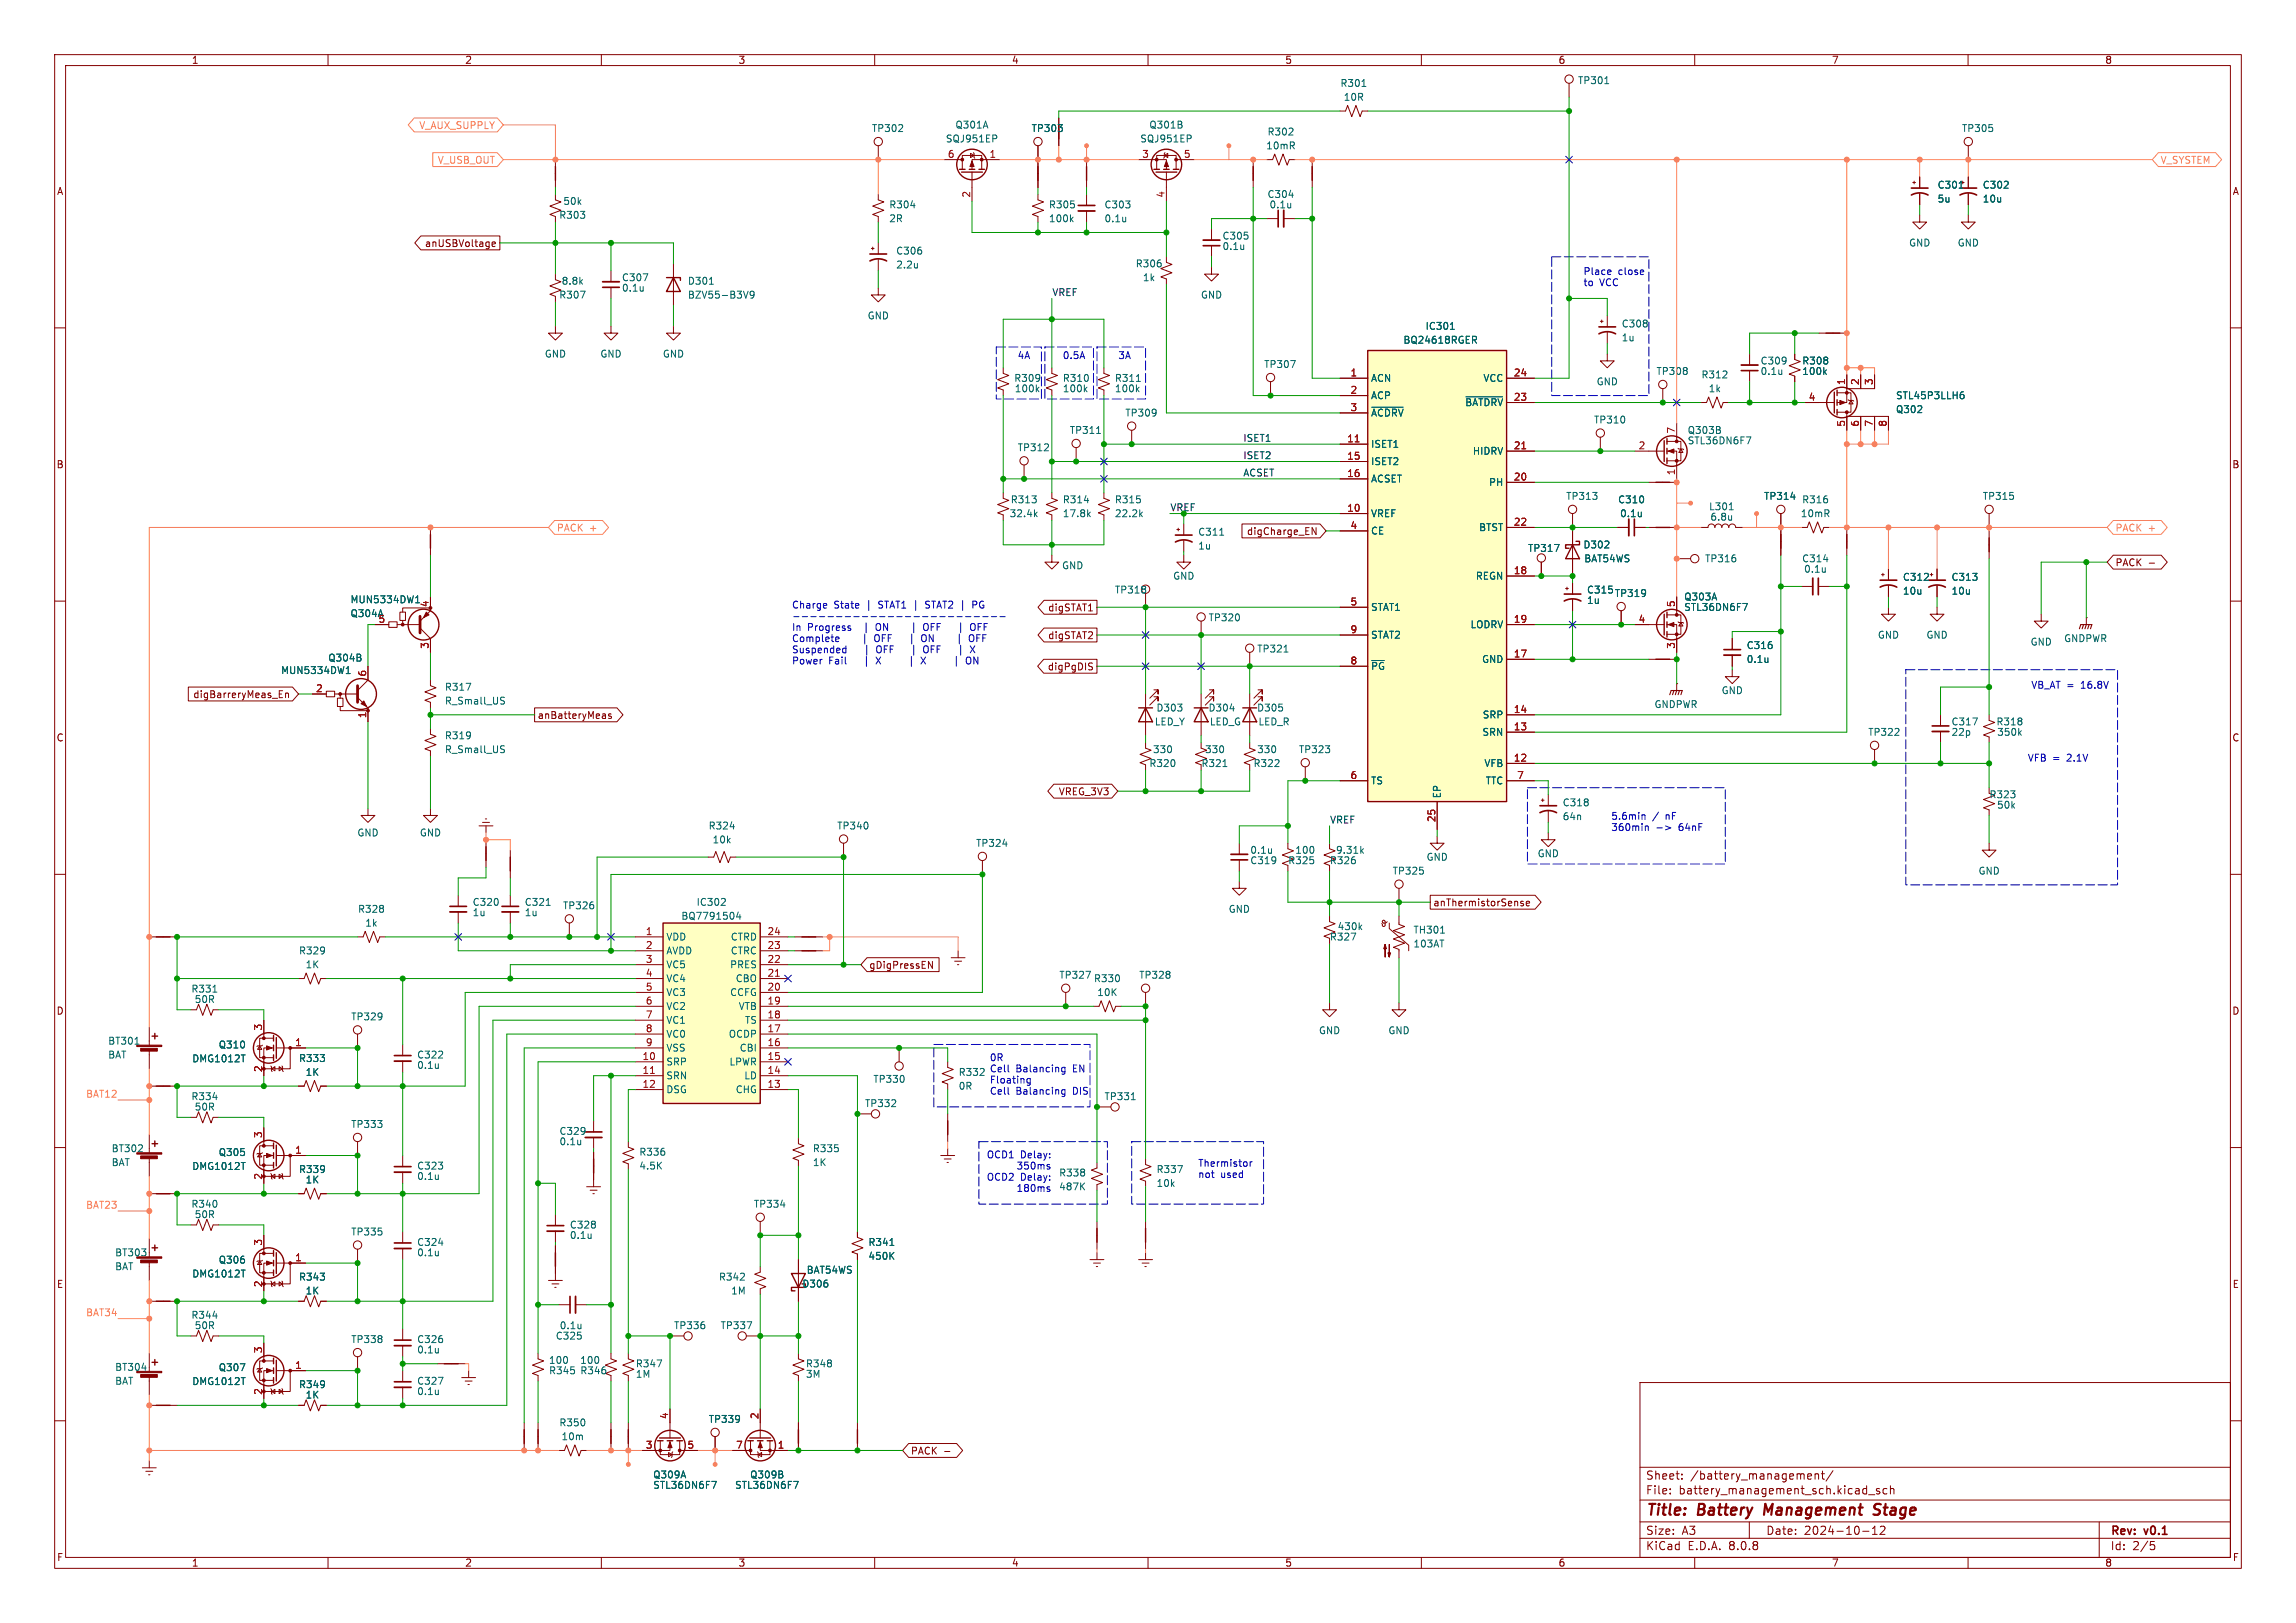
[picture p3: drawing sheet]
<svg xmlns="http://www.w3.org/2000/svg" width="420mm" height="297mm" viewBox="0 0 420 297" stroke-linecap="round" stroke-linejoin="round" font-family="sans-serif">
<defs><g id="words">
<g font-size="2.8" fill="#840000">
<text x="301" y="277.9">Title:</text>
<text x="310.6" y="277.9">Battery</text>
<text x="323.5" y="277.9">Management</text>
<text x="344.4" y="277.9">Stage</text>
</g>
<g font-size="2.1" fill="#840000">
<text x="301" y="273.7">File:</text>
<text x="301" y="271">Sheet:</text>
<text x="307.1" y="273.7">battery_management_sch.kicad_sch</text>
<text x="309.2" y="271">/battery_management/</text>
<text x="301" y="281.1">Size:</text>
<text x="307.6" y="281.1">A3</text>
<text x="323" y="281.1">Date:</text>
<text x="330" y="281.1">2024-10-12</text>
<text x="386" y="281.3">Rev:</text>
<text x="392.4" y="281.3">v0.1</text>
<text x="301" y="283.9">KiCad</text>
<text x="308.7" y="283.9">E.D.A.</text>
<text x="316.3" y="283.9">8.0.8</text>
<text x="386" y="283.9">Id:</text>
<text x="390.1" y="283.9">2/5</text>
</g>
<g font-size="1.8" fill="#840000">
<text x="35" y="11.9">1</text>
<text x="85" y="11.9">2</text>
<text x="135" y="11.9">3</text>
<text x="185" y="11.9">4</text>
<text x="235" y="11.9">5</text>
<text x="285" y="11.9">6</text>
<text x="335" y="11.9">7</text>
<text x="385" y="11.9">8</text>
<text x="10.3" y="35.9">A</text>
<text x="408.3" y="35.9">A</text>
<text x="77.6" y="45.4">anUSBVoltage</text>
<text x="10.3" y="85.9">B</text>
<text x="408.2" y="85.9">B</text>
<text x="228" y="98.1">digCharge_EN</text>
<text x="386.9" y="103.8">PACK</text>
<text x="191.6" y="112.1">digSTAT1</text>
<text x="191.6" y="117.2">digSTAT2</text>
<text x="191.6" y="122.9">digPgDIS</text>
<text x="35.3" y="128">digBarreryMeas_En</text>
<text x="98.3" y="131.8">anBatteryMeas</text>
<text x="10.3" y="135.9">C</text>
<text x="408.2" y="135.9">C</text>
<text x="193.6" y="145.7">VREG_3V3</text>
<text x="262.1" y="166.1">anThermistorSense</text>
<text x="158.9" y="177.5">gDigPressEN</text>
<text x="10.3" y="185.9">D</text>
<text x="408.2" y="185.9">D</text>
<text x="10.3" y="235.9">E</text>
<text x="408.3" y="235.9">E</text>
<text x="166.5" y="266.4">PACK</text>
<text x="10.3" y="285.9">F</text>
<text x="35" y="286.9">1</text>
<text x="85" y="286.9">2</text>
<text x="135" y="286.9">3</text>
<text x="185" y="286.9">4</text>
<text x="235" y="286.9">5</text>
<text x="285" y="286.9">6</text>
<text x="335" y="286.9">7</text>
<text x="385" y="286.9">8</text>
<text x="408.3" y="285.9">F</text>
</g>
<g font-size="1.8" fill="#006464">
<text x="245.1" y="16.1">R301</text>
<text x="288.6" y="15.6">TP301</text>
<text x="174.7" y="23.7">Q301A</text>
<text x="210.1" y="23.7">Q301B</text>
<text x="245.7" y="18.6">10R</text>
<text x="159.4" y="24.4">TP302</text>
<text x="172.9" y="26.3">SQJ951EP</text>
<text x="188.6" y="24.4">TP303</text>
<text x="208.5" y="26.3">SQJ951EP</text>
<text x="231.5" y="27.5">10mR</text>
<text x="231.8" y="25">R302</text>
<text x="358.8" y="24.4">TP305</text>
<text x="354.3" y="34.7">C301</text>
<text x="362.6" y="34.7">C302</text>
<text x="102.2" y="40.2">R303</text>
<text x="102.9" y="37.7">50k</text>
<text x="162.6" y="38.3">R304</text>
<text x="162.6" y="40.9">2R</text>
<text x="191.8" y="38.3">R305</text>
<text x="191.8" y="40.9">100k</text>
<text x="201.9" y="38.3">C303</text>
<text x="201.9" y="40.9">0.1u</text>
<text x="231.8" y="36.4">C304</text>
<text x="232.1" y="38.3">0.1u</text>
<text x="354.3" y="37.3">5u</text>
<text x="362.6" y="37.3">10u</text>
<text x="163.8" y="46.8">C306</text>
<text x="223.5" y="44">C305</text>
<text x="223.5" y="45.9">0.1u</text>
<text x="349.1" y="45.3">GND</text>
<text x="358" y="45.3">GND</text>
<text x="102.6" y="52.3">8.8k</text>
<text x="113.7" y="51.7">C307</text>
<text x="113.7" y="53.6">0.1u</text>
<text x="125.7" y="52.3">D301</text>
<text x="163.8" y="49.3">2.2u</text>
<text x="207.7" y="49.1">R306</text>
<text x="209" y="51.7">1k</text>
<text x="102.2" y="54.8">R307</text>
<text x="125.7" y="54.8">BZV55-B3V9</text>
<text x="158.6" y="58.6">GND</text>
<text x="219.6" y="54.8">GND</text>
<text x="99.6" y="65.6">GND</text>
<text x="109.7" y="65.6">GND</text>
<text x="121.2" y="65.6">GND</text>
<text x="256.6" y="63.1">BQ24618RGER</text>
<text x="260.7" y="60.6">IC301</text>
<text x="296.6" y="60.1">C308</text>
<text x="296.6" y="62.7">1u</text>
<text x="185.4" y="70.1">R309</text>
<text x="185.5" y="72">100k</text>
<text x="194.3" y="70.1">R310</text>
<text x="194.3" y="72">100k</text>
<text x="203.8" y="70.1">R311</text>
<text x="203.8" y="72">100k</text>
<text x="231.1" y="67.5">TP307</text>
<text x="250.7" y="70.1">ACN</text>
<text x="271.3" y="70.1">VCC</text>
<text x="292" y="70.7">GND</text>
<text x="302.9" y="68.8">TP308</text>
<text x="311.1" y="69.4">R312</text>
<text x="312.5" y="72">1k</text>
<text x="322" y="66.9">C309</text>
<text x="322" y="68.8">0.1u</text>
<text x="329.6" y="66.9">R308</text>
<text x="329.6" y="68.8">100k</text>
<text x="205.7" y="76.4">TP309</text>
<text x="250.7" y="73.3">ACP</text>
<text x="250.7" y="76.4">~{ACDRV}</text>
<text x="267.9" y="74.5">~{BATDRV}</text>
<text x="291.5" y="77.7">TP310</text>
<text x="346.7" y="73.3">STL45P3LLH6</text>
<text x="346.7" y="75.8">Q302</text>
<text x="186.1" y="82.8">TP312</text>
<text x="195.6" y="79.6">TP311</text>
<text x="250.7" y="82.1">ISET1</text>
<text x="269.3" y="83.4">HIDRV</text>
<text x="308.6" y="81.5">STL36DN6F7</text>
<text x="308.6" y="79.6">Q303B</text>
<text x="250.7" y="85.3">ISET2</text>
<text x="250.7" y="88.5">ACSET</text>
<text x="272.3" y="89.1">PH</text>
<text x="184.6" y="94.8">32.4k</text>
<text x="184.8" y="92.3">R313</text>
<text x="194.3" y="92.3">R314</text>
<text x="194.3" y="94.8">17.8k</text>
<text x="203.8" y="92.3">R315</text>
<text x="203.8" y="94.8">22.2k</text>
<text x="250.7" y="94.8">VREF</text>
<text x="286.4" y="91.7">TP313</text>
<text x="295.9" y="92.3">C310</text>
<text x="296.3" y="94.8">0.1u</text>
<text x="312.5" y="93.6">L301</text>
<text x="312.8" y="95.5">6.8u</text>
<text x="322.6" y="91.7">TP314</text>
<text x="329.3" y="94.8">10mR</text>
<text x="329.6" y="92.3">R316</text>
<text x="362.6" y="91.7">TP315</text>
<text x="219.1" y="98.2">C311</text>
<text x="219.1" y="100.8">1u</text>
<text x="250.7" y="98">CE</text>
<text x="270.5" y="97.4">BTST</text>
<text x="279.4" y="101.2">TP317</text>
<text x="289.5" y="100.6">D302</text>
<text x="194.2" y="104.4">GND</text>
<text x="214.5" y="106.3">GND</text>
<text x="269.9" y="106.3">REGN</text>
<text x="289.7" y="103.1">BAT54WS</text>
<text x="311.8" y="103.1">TP316</text>
<text x="329.6" y="103.1">C314</text>
<text x="329.9" y="105">0.1u</text>
<text x="348" y="106.5">C312</text>
<text x="356.9" y="106.5">C313</text>
<text x="64" y="110.6">MUN5334DW1</text>
<text x="64" y="113.1">Q304A</text>
<text x="203.8" y="108.8">TP318</text>
<text x="221" y="113.9">TP320</text>
<text x="250.7" y="112">STAT1</text>
<text x="290.2" y="108.8">C315</text>
<text x="290.2" y="110.7">1u</text>
<text x="295.3" y="109.4">TP319</text>
<text x="308" y="112">STL36DN6F7</text>
<text x="308" y="110.1">Q303A</text>
<text x="348" y="109">10u</text>
<text x="356.9" y="109">10u</text>
<text x="229.9" y="119.6">TP321</text>
<text x="250.7" y="117.1">STAT2</text>
<text x="268.9" y="115.2">LODRV</text>
<text x="319.4" y="119">C316</text>
<text x="343.4" y="117.1">GND</text>
<text x="352.3" y="117.1">GND</text>
<text x="371.3" y="118.3">GND</text>
<text x="377.5" y="117.7">GNDPWR</text>
<text x="51.3" y="123.5">MUN5334DW1</text>
<text x="60" y="121.3">Q304B</text>
<text x="250.7" y="122.8">~{PG}</text>
<text x="271" y="121.5">GND</text>
<text x="319.4" y="121.5">0.1u</text>
<text x="81.3" y="126.6">R317</text>
<text x="81.3" y="129.1">R_Small_US</text>
<text x="211.4" y="130.4">D303</text>
<text x="221" y="130.4">D304</text>
<text x="229.9" y="130.4">D305</text>
<text x="271.1" y="131.7">SRP</text>
<text x="302.5" y="129.8">GNDPWR</text>
<text x="314.8" y="127.2">GND</text>
<text x="81.3" y="135.5">R319</text>
<text x="211.1" y="132.9">LED_Y</text>
<text x="221.2" y="132.9">LED_G</text>
<text x="230.1" y="132.9">LED_R</text>
<text x="271.1" y="134.8">SRN</text>
<text x="341.6" y="134.8">TP322</text>
<text x="356.9" y="132.9">C317</text>
<text x="356.9" y="134.8">22p</text>
<text x="365.1" y="132.9">R318</text>
<text x="365.2" y="134.8">350k</text>
<text x="81.3" y="138">R_Small_US</text>
<text x="210.2" y="140.6">R320</text>
<text x="210.8" y="138">330</text>
<text x="219.7" y="140.6">R321</text>
<text x="220.3" y="138">330</text>
<text x="229.2" y="140.6">R322</text>
<text x="229.9" y="138">330</text>
<text x="237.5" y="138">TP323</text>
<text x="250.7" y="143.7">TS</text>
<text x="271.4" y="140.6">VFB</text>
<text x="271.7" y="143.7">TTC</text>
<text x="263.8" y="146.2" transform="rotate(-90 263.8 146.2)">EP</text>
<text x="285.8" y="147.8">C318</text>
<text x="363.8" y="146.3">R323</text>
<text x="365.2" y="148.2">50k</text>
<text x="65.3" y="153.3">GND</text>
<text x="76.7" y="153.3">GND</text>
<text x="129.5" y="152">R324</text>
<text x="130.3" y="154.5">10k</text>
<text x="153" y="152">TP340</text>
<text x="178.4" y="155.2">TP324</text>
<text x="285.8" y="150.3">64n</text>
<text x="228.6" y="158.3">C319</text>
<text x="228.6" y="156.4">0.1u</text>
<text x="235.6" y="158.3">R325</text>
<text x="236.8" y="156.4">100</text>
<text x="243.2" y="158.3">R326</text>
<text x="244.3" y="156.4">9.31k</text>
<text x="254.6" y="160.2">TP325</text>
<text x="260.9" y="157.7">GND</text>
<text x="281.2" y="157.1">GND</text>
<text x="361.8" y="160.2">GND</text>
<text x="65.4" y="167.2">R328</text>
<text x="86.4" y="166">C320</text>
<text x="86.4" y="167.9">1u</text>
<text x="95.9" y="166">C321</text>
<text x="95.9" y="167.9">1u</text>
<text x="102.9" y="166.6">TP326</text>
<text x="127.3" y="166">IC302</text>
<text x="224.7" y="167.2">GND</text>
<text x="66.7" y="169.8">1k</text>
<text x="121.8" y="172.3">VDD</text>
<text x="124.5" y="168.5">BQ7791504</text>
<text x="133.6" y="172.3">CTRD</text>
<text x="243.2" y="172.3">R327</text>
<text x="244.6" y="170.4">430k</text>
<text x="258.5" y="173.6">103AT</text>
<text x="258.5" y="171">TH301</text>
<text x="54.6" y="174.9">R329</text>
<text x="55.8" y="177.4">1K</text>
<text x="121.8" y="174.9">AVDD</text>
<text x="121.8" y="177.4">VC5</text>
<text x="121.8" y="179.9">VC4</text>
<text x="133.5" y="177.4">PRES</text>
<text x="133.6" y="174.9">CTRC</text>
<text x="134.5" y="179.9">CBO</text>
<text x="193.7" y="179.3">TP327</text>
<text x="200" y="179.9">R330</text>
<text x="208.3" y="179.3">TP328</text>
<text x="34.9" y="181.8">R331</text>
<text x="35.5" y="183.7">50R</text>
<text x="121.8" y="182.5">VC3</text>
<text x="121.8" y="185">VC2</text>
<text x="133.5" y="182.5">CCFG</text>
<text x="135" y="185">VTB</text>
<text x="200.6" y="182.5">10K</text>
<text x="19.7" y="191.4">BT301</text>
<text x="64.1" y="186.9">TP329</text>
<text x="121.8" y="187.6">VC1</text>
<text x="121.8" y="190.1">VC0</text>
<text x="133.2" y="190.1">OCDP</text>
<text x="136.2" y="187.6">TS</text>
<text x="241.2" y="189.5">GND</text>
<text x="253.9" y="189.5">GND</text>
<text x="19.7" y="193.9">BAT</text>
<text x="35.1" y="194.6">DMG1012T</text>
<text x="39.9" y="192.1">Q310</text>
<text x="54.6" y="194.5">R333</text>
<text x="55.8" y="197.1">1K</text>
<text x="76.2" y="193.9">C322</text>
<text x="76.2" y="195.8">0.1u</text>
<text x="121.8" y="195.2">SRP</text>
<text x="121.8" y="197.7">SRN</text>
<text x="121.8" y="192.6">VSS</text>
<text x="133.3" y="195.2">LPWR</text>
<text x="135.2" y="192.6">CBI</text>
<text x="136.1" y="197.7">LD</text>
<text x="175.3" y="197.1">R332</text>
<text x="34.9" y="201.5">R334</text>
<text x="35.5" y="203.4">50R</text>
<text x="121.8" y="200.3">DSG</text>
<text x="134.5" y="200.3">CHG</text>
<text x="158.1" y="202.8">TP332</text>
<text x="159.7" y="198.3">TP330</text>
<text x="175.3" y="199.6">0R</text>
<text x="201.9" y="201.5">TP331</text>
<text x="64.1" y="206.6">TP333</text>
<text x="102.2" y="207.9">C329</text>
<text x="102.2" y="209.8">0.1u</text>
<text x="20.3" y="211">BT302</text>
<text x="20.3" y="213.6">BAT</text>
<text x="35.1" y="214.3">DMG1012T</text>
<text x="39.9" y="211.7">Q305</text>
<text x="54.6" y="214.9">R339</text>
<text x="76.2" y="214.2">C323</text>
<text x="116.8" y="211.7">R336</text>
<text x="116.8" y="214.2">4.5K</text>
<text x="148.6" y="211">R335</text>
<text x="148.6" y="213.6">1K</text>
<text x="193.6" y="215.5">R338</text>
<text x="211.5" y="214.9">R337</text>
<text x="34.9" y="221.2">R340</text>
<text x="55.8" y="216.8">1K</text>
<text x="76.2" y="216.1">0.1u</text>
<text x="137.8" y="221.2">TP334</text>
<text x="193.6" y="218">487K</text>
<text x="211.5" y="217.4">10k</text>
<text x="35.5" y="223.1">50R</text>
<text x="64.1" y="226.3">TP335</text>
<text x="104.1" y="225">C328</text>
<text x="104.1" y="226.9">0.1u</text>
<text x="21" y="230.1">BT303</text>
<text x="21" y="232.6">BAT</text>
<text x="35.1" y="234">DMG1012T</text>
<text x="39.9" y="231.4">Q306</text>
<text x="76.2" y="228.2">C324</text>
<text x="76.2" y="230.1">0.1u</text>
<text x="147.5" y="233.3">BAT54WS</text>
<text x="158.8" y="228.2">R341</text>
<text x="158.8" y="230.7">450K</text>
<text x="54.6" y="234.5">R343</text>
<text x="55.8" y="237.1">1K</text>
<text x="131.4" y="234.5">R342</text>
<text x="133.7" y="237.1">1M</text>
<text x="146.7" y="235.8">D306</text>
<text x="34.9" y="241.5">R344</text>
<text x="35.5" y="243.4">50R</text>
<text x="64.1" y="246">TP338</text>
<text x="76.2" y="246">C326</text>
<text x="101.6" y="245.3">C325</text>
<text x="102.3" y="243.4">0.1u</text>
<text x="123.2" y="243.4">TP336</text>
<text x="131.7" y="243.4">TP337</text>
<text x="21" y="251.1">BT304</text>
<text x="39.9" y="251.1">Q307</text>
<text x="76.2" y="247.9">0.1u</text>
<text x="100.3" y="249.8">100</text>
<text x="100.3" y="251.7">R345</text>
<text x="106" y="249.8">100</text>
<text x="106.1" y="251.7">R346</text>
<text x="116.2" y="250.4">R347</text>
<text x="147.3" y="250.4">R348</text>
<text x="21" y="253.6">BAT</text>
<text x="35.1" y="253.7">DMG1012T</text>
<text x="54.6" y="254.2">R349</text>
<text x="55.8" y="256.1">1K</text>
<text x="76.2" y="253.6">C327</text>
<text x="76.2" y="255.5">0.1u</text>
<text x="116.2" y="252.3">1M</text>
<text x="147.3" y="252.3">3M</text>
<text x="102.2" y="261.2">R350</text>
<text x="102.6" y="263.8">10m</text>
<text x="129.5" y="260.6">TP339</text>
<text x="119.4" y="272.6">STL36DN6F7</text>
<text x="119.4" y="270.7">Q309A</text>
<text x="134.4" y="272.6">STL36DN6F7</text>
<text x="137.1" y="270.7">Q309B</text>
</g>
<g font-size="1.8" fill="#ff8259">
<text x="76.6" y="23.8">V_AUX_SUPPLY</text>
<text x="80" y="30.2">V_USB_OUT</text>
<text x="395.1" y="30.2">V_SYSTEM</text>
<text x="101.8" y="97.5">PACK</text>
<text x="107.8" y="97.5">+</text>
<text x="386.9" y="97.5">PACK</text>
<text x="392.9" y="97.5">+</text>
<text x="15.6" y="200.9">BAT12</text>
<text x="15.6" y="221.3">BAT23</text>
<text x="15.6" y="241">BAT34</text>
</g>
<g font-size="1.8" fill="#a90000">
<text x="173.3" y="29">6</text>
<text x="180.9" y="29">1</text>
<text x="208.8" y="29">3</text>
<text x="216.5" y="29">5</text>
<text x="177.5" y="36.3" transform="rotate(-90 177.5 36.3)">2</text>
<text x="213.1" y="36.3" transform="rotate(-90 213.1 36.3)">4</text>
<text x="246.9" y="69">1</text>
<text x="276.8" y="69">24</text>
<text x="337.6" y="70.6" transform="rotate(-90 337.6 70.6)">1</text>
<text x="340.1" y="70.6" transform="rotate(-90 340.1 70.6)">2</text>
<text x="342.6" y="70.6" transform="rotate(-90 342.6 70.6)">3</text>
<text x="246.9" y="72.1">2</text>
<text x="246.9" y="75.3">3</text>
<text x="276.8" y="73.4">23</text>
<text x="330.8" y="73.4">4</text>
<text x="246.3" y="81">11</text>
<text x="276.8" y="82.3">21</text>
<text x="299.6" y="82.3">2</text>
<text x="306.5" y="79.4" transform="rotate(-90 306.5 79.4)">7</text>
<text x="337.6" y="78.2" transform="rotate(-90 337.6 78.2)">5</text>
<text x="340.1" y="78.2" transform="rotate(-90 340.1 78.2)">6</text>
<text x="342.6" y="78.2" transform="rotate(-90 342.6 78.2)">7</text>
<text x="345.2" y="78.2" transform="rotate(-90 345.2 78.2)">8</text>
<text x="246.3" y="84.2">15</text>
<text x="246.3" y="87.4">16</text>
<text x="276.8" y="88">20</text>
<text x="306.5" y="87.1" transform="rotate(-90 306.5 87.1)">1</text>
<text x="246.3" y="93.7">10</text>
<text x="246.9" y="96.9">4</text>
<text x="276.8" y="96.3">22</text>
<text x="276.8" y="105.2">18</text>
<text x="78.5" y="111.2" transform="rotate(-90 78.5 111.2)">4</text>
<text x="246.9" y="110.9">5</text>
<text x="306.5" y="111.2" transform="rotate(-90 306.5 111.2)">5</text>
<text x="69.1" y="114">5</text>
<text x="78.5" y="118.8" transform="rotate(-90 78.5 118.8)">3</text>
<text x="246.9" y="116">9</text>
<text x="276.8" y="114">19</text>
<text x="299.6" y="114">4</text>
<text x="306.5" y="118.8" transform="rotate(-90 306.5 118.8)">3</text>
<text x="67.1" y="123.9" transform="rotate(-90 67.1 123.9)">6</text>
<text x="246.9" y="121.7">8</text>
<text x="276.8" y="120.4">17</text>
<text x="57.7" y="126.7">2</text>
<text x="67.1" y="131.5" transform="rotate(-90 67.1 131.5)">1</text>
<text x="276.8" y="130.6">14</text>
<text x="276.8" y="133.7">13</text>
<text x="246.9" y="142.6">6</text>
<text x="276.8" y="139.4">12</text>
<text x="277.4" y="142.6">7</text>
<text x="262.6" y="150.5" transform="rotate(-90 262.6 150.5)">25</text>
<text x="118" y="171.2">1</text>
<text x="118" y="173.7">2</text>
<text x="140.3" y="173.7">23</text>
<text x="140.3" y="171.2">24</text>
<text x="118" y="176.3">3</text>
<text x="118" y="178.8">4</text>
<text x="140.3" y="178.8">21</text>
<text x="140.3" y="176.3">22</text>
<text x="118" y="181.4">5</text>
<text x="118" y="183.9">6</text>
<text x="140.3" y="183.9">19</text>
<text x="140.3" y="181.4">20</text>
<text x="48" y="188.7" transform="rotate(-90 48 188.7)">3</text>
<text x="53.9" y="191.5">1</text>
<text x="118" y="186.4">7</text>
<text x="118" y="189">8</text>
<text x="118" y="191.5">9</text>
<text x="140.3" y="191.5">16</text>
<text x="140.3" y="189">17</text>
<text x="140.3" y="186.4">18</text>
<text x="48" y="196.3" transform="rotate(-90 48 196.3)">2</text>
<text x="117.4" y="194.1">10</text>
<text x="117.4" y="196.6">11</text>
<text x="140.3" y="196.6">14</text>
<text x="140.3" y="194.1">15</text>
<text x="117.4" y="199.1">12</text>
<text x="140.3" y="199.1">13</text>
<text x="48" y="208.4" transform="rotate(-90 48 208.4)">3</text>
<text x="48" y="216" transform="rotate(-90 48 216)">2</text>
<text x="53.9" y="211.2">1</text>
<text x="48" y="228" transform="rotate(-90 48 228)">3</text>
<text x="53.9" y="230.9">1</text>
<text x="48" y="235.7" transform="rotate(-90 48 235.7)">2</text>
<text x="48" y="247.7" transform="rotate(-90 48 247.7)">3</text>
<text x="53.9" y="250.6">1</text>
<text x="48" y="255.3" transform="rotate(-90 48 255.3)">2</text>
<text x="122.3" y="259.8" transform="rotate(-90 122.3 259.8)">4</text>
<text x="138.8" y="259.8" transform="rotate(-90 138.8 259.8)">2</text>
<text x="118" y="265.2">3</text>
<text x="125.7" y="265.2">5</text>
<text x="134.5" y="265.2">7</text>
<text x="142.2" y="265.2">1</text>
</g>
<g font-size="1.8" fill="#0000c2">
<text x="289.6" y="50.4">Place</text>
<text x="289.6" y="52.5">to</text>
<text x="292.6" y="52.5">VCC</text>
<text x="296" y="50.4">close</text>
<text x="186.1" y="65.8">4A</text>
<text x="194.3" y="65.8">0.5A</text>
<text x="204.5" y="65.8">3A</text>
<text x="144.8" y="111.4">Charge</text>
<text x="152.5" y="111.4">State</text>
<text x="158.6" y="111.4">|</text>
<text x="161" y="111.4">STAT1 |</text>
<text x="170" y="111.4">STAT2 |</text>
<text x="179" y="111.4">PG</text>
<text x="144.8" y="115.5">In</text>
<text x="144.8" y="117.6">Complete</text>
<text x="144.8" y="119.6">Suspended</text>
<text x="147.7" y="115.5">Progress</text>
<text x="158.3" y="117.6">|</text>
<text x="158.3" y="115.5">|</text>
<text x="158.5" y="119.6">|</text>
<text x="160.7" y="117.6">OFF</text>
<text x="160.7" y="115.5">ON</text>
<text x="160.8" y="119.6">OFF</text>
<text x="170.1" y="117.6">ON</text>
<text x="170.2" y="119.6">OFF</text>
<text x="170.4" y="115.5">OFF</text>
<text x="177.3" y="119.6">|</text>
<text x="177.4" y="117.6">|</text>
<text x="177.5" y="115.5">|</text>
<text x="179.8" y="117.6">OFF</text>
<text x="179.8" y="115.5">OFF</text>
<text x="144.8" y="121.7">Power</text>
<text x="151.6" y="121.7">Fail</text>
<text x="158.6" y="121.7">|</text>
<text x="177.5" y="121.7">|</text>
<text x="371.5" y="126.1">VB_AT =</text>
<text x="380.8" y="126.1">16.8V</text>
<text x="370.8" y="139.5">VFB =</text>
<text x="378.2" y="139.5">2.1V</text>
<text x="294.6" y="150.1">5.6min</text>
<text x="294.6" y="152.2">360min</text>
<text x="302.3" y="150.1">/</text>
<text x="304.8" y="150.1">nF</text>
<text x="307.2" y="152.2">64nF</text>
<text x="181" y="194.3">0R</text>
<text x="181" y="196.3">Cell</text>
<text x="185.8" y="196.3">Balancing</text>
<text x="196.4" y="196.3">EN</text>
<text x="181" y="198.4">Floating</text>
<text x="181" y="200.4">Cell</text>
<text x="185.8" y="200.4">Balancing</text>
<text x="196.4" y="200.4">DIS</text>
<text x="180.4" y="212.1">OCD1</text>
<text x="185.9" y="214.1">350ms</text>
<text x="186.7" y="212.1">Delay:</text>
<text x="219.1" y="213.6">Thermistor</text>
<text x="219.1" y="215.6">not</text>
<text x="223.3" y="215.6">used</text>
<text x="180.4" y="216.1">OCD2</text>
<text x="185.9" y="218.2">180ms</text>
<text x="186.7" y="216.1">Delay:</text>
</g>
<g font-size="1.8" fill="#0f0f0f">
<text x="192.4" y="54.3">VREF</text>
<text x="227.3" y="80.9">ISET1</text>
<text x="227.3" y="84.1">ISET2</text>
<text x="227.3" y="87.3">ACSET</text>
<text x="243.2" y="150.8">VREF</text>
</g>
<text font-size="1.8" fill="#009600" x="214" y="93.6">VREF</text>
</g></defs>
<g fill="none" stroke="#840000" stroke-width=".18">
<path d="M10 10h400v277h-400zM12 12h396v273h-396zM60 10v2M110 10v2M160 10v2M210 10v2M260 10v2M310 10v2M360 10v2M229.2 29.2v5.1M10 60h2M408 60h2"/>
<path d="M10 110h2M408 110h2M316.9 122.6v1.2h1.2l-1.2 1.3-1.3-1.3h1.3M10 160h2M243.2 154.3v1l1 .4-2 .8 2 .7-2 .8 1 .4v1M408 160h2M255.9 162.6v2.5M10 210h2M408 210h2M209.5 223.5v5.1M300 253h108v32h-108zM10 260h2"/>
<path d="M146 260.3v5.1M300 278.5h108M300 274.5h108M300 268.5h108M305.5 273.2v.2M305.5 272.5v.1M307.7 270.5v.2M307.7 269.8v.1M320 278.5v3M330.9 269.7l.4 .1 .1 .2-.7 .2M331.3 270.6l-.4 .1M332 269.8l.2-.1 .4 .1 .1 .9"/>
<path d="M332 269.7v1M333.2 269.7h.5M333.4 269.2v1.3l.3 .2M335.3 269.1l-1.3 1.9M341.8 273.5h1.1M342.5 279.7l.4-.4v1.5M343.8 272.5l-.4-.1-.2 .2 .1 .2 .5 .2v.3h-.6M344.7 279.4v.5l-.8 .9h.9M345.2 272.5l-.5-.1-.3 .3v.4l.2 .2h.6M345.8 272.5l.2-.1 .4 .1v.9M345.8 271.9v1.5M384 278.5v6.5"/>
<path d="M408 260h2M60 285v2M110 285v2M160 285v2M210 285v2M260 285v2M300 281.5h108M310 285v2M340.7 280.2h1.2M342.5 280.8h.9M360 285v2M393.4 282.1h.7"/>
<path d="M393.5 282.7h.4l.3 .2-.2 .6-.5 .1"/>
<circle cx="255.9" cy="161.8" r=".76"/>
</g>
<path d="M322.9 275.2l-.2 2M343.7 277a.85 .85 0 0 1-1 .1M343.8 275.2l-.7 .1a.46 .46 0 0 0-.3 .5 .46 .46 0 0 0 .4 .4l.5 .1" fill="none" stroke="#840000" stroke-width=".4"/>
<path d="M229.2 30.5v2.5M209.5 224.8v2.5M146 261.6v2.6" fill="none" stroke="#840000" stroke-width=".25"/>
<path d="M249 155.7l.4 .5M249.4 155.3l-.5 .5" fill="none" stroke="#006464" stroke-width=".18"/>
<path d="M121.3 168.9h17.8v33h-17.8z" fill="#ffffc2"/>
<path d="M78.7 97.8v2.5M121.3 168.9h17.8v33h-17.8z" fill="none" stroke="#840000" stroke-width=".25"/>
<g fill="none" stroke="#840000" stroke-width=".18">
<path d="M349.9 33.4h.5M350.1 33.1v.6M351.2 32.4v2M351.2 35.4v2.1M304.2 71.1v2.6M78.7 96.5v5.1M78.7 124.5v1l1.1 .4-2.1 .7 2.1 .8-2.1 .7 1 .4v1M116.2 171.5h5.1M116.2 174h5.1M116.2 179.1h5.1M116.2 176.5h5.1M139.1 171.5h5"/>
<path d="M139.1 174h5M139.1 179.1h5M139.1 176.5h5M116.2 194.3h5.1M116.2 196.9h5.1M116.2 199.4h5.1M116.2 191.8h5.1M116.2 189.2h5.1M116.2 186.7h5.1M116.2 184.2h5.1M116.2 181.6h5.1M139.1 194.3h5"/>
<path d="M139.1 196.9h5M139.1 199.4h5M139.1 191.8h5M139.1 189.2h5M139.1 186.7h5M139.1 184.2h5M139.1 181.6h5"/>
<circle cx="304.2" cy="70.4" r=".76"/>
</g>
<path d="M141.8 178.7h.8M119 196.4h.7" fill="none" stroke="#a90000" stroke-width=".18"/>
<path d="M358.4 34.4h.7M85.3 125h.8l-.5 1.3M91.8 128.2l.4 .1 .1 .3-.3 .2h-.3M91.8 127.6h.5M132.6 164.5l.1 .2-.1 .3-.7 .7h.8M135 166.9l-.3 .9h.8M135.3 167.4v.8" fill="none" stroke="#006464" stroke-width=".18"/>
<path d="M349.6 35.7a3.2 3.2 0 0 1 3.1 0M349.6 34.4h3.1" fill="none" stroke="#840000" stroke-width=".3"/>
<path d="M250.2 64.1h25.4v82.6h-25.4z" fill="#ffffc2"/>
<g fill="none" stroke="#840000" stroke-width=".25">
<path d="M101.6 30.5v2.5M175.5 31h1M175.9 31.5h3.8M177.3 31h1M179.1 31h1M189.9 30.5v2.5M193.7 22.9v2.5M198.8 30.5v2.5M211.1 31h1M211.5 31.5h3.8M212.9 31h1M214.6 31h1"/>
<path d="M240 30.5v2.5M121.9 50.8h2.6v.5M123.2 50.8l1.3 2.5h-2.6zM250.2 64.1h25.4v82.6h-25.4zM334 61h2.5M335.5 71.8v3.8M336 71.4v1M336 73.2v1M336 74.9v1M287.7 99.7l1.2 2.5h-2.5zM288.3 99.1h.6v.6h-2.5v.6h.6M302.9 96.5h2.5"/>
<path d="M302.9 88.3h2.5M304.4 80.6v3.9M304.9 80.3v1M304.9 82v1.1M304.9 83.8v1M325.8 97.8v2.5M337.8 97.8v2.5M363.9 98.4v2.6M304.4 112.4v3.8M304.9 112v1M304.9 113.8v1M304.9 115.6v1"/>
<path d="M208.3 129.5h2.5M209.5 129.5l1.3 2.6h-2.5zM218.4 129.5h2.6M219.7 129.5l1.3 2.6h-2.6zM227.3 129.5h2.6M228.6 129.5l1.3 2.6h-2.6zM302.9 120.7h2.5M88.9 154.9v2.6M93.3 156.8v2.6M28.6 171.5h2.5M146.7 171.5h2.5M146.7 174h2.5"/>
<path d="M27.8 189.6h1M28.3 189.1v1M28.6 198.8h2.5M50 189.5v1M50 191.3v1M50 193v1.1M50.5 189.9v3.8M27.8 209.3h1M28.3 208.8v1M28.6 218.4h2.5M50 209.2v1M50 210.9v1.1"/>
<path d="M50 212.7v1M50.5 209.6v3.8M108.6 212.1v2.5M173.4 205.1v2.5M27.8 228.3h1M28.3 227.8v1.1M28.6 238.1h2.5M50 228.9v1M50 230.6v1M50 232.4v1M50.5 229.2v3.8M101.6 229.2v2.6"/>
<path d="M144.8 233h2.5l-1.3 2.6zM146.7 234.9h.6v.7h-2.5v.6h.6M200.7 224.8v2.5M27.8 249.3h1M28.3 248.8v1M28.6 257.2h2.5M50 248.5v1.1M50 250.3v1M50 252.1v1M50.5 248.9v3.8M81.3 249.6h2.5M95.9 261.6v2.6"/>
<path d="M98.4 261.6v2.6M111.8 261.6v2.6M114.9 261.6v2.6M120.3 263.7h1M120.6 263.1h3.9M122 263.7h1.1M123.8 263.7h1M136.8 263.7h1M137.2 263.1h3.8M138.6 263.7h1M140.3 263.7h1.1M156.8 261.6v2.6"/>
<circle cx="177.8" cy="30.1" r="2.79"/>
<circle cx="213.4" cy="30.1" r="2.79"/>
<circle cx="336.9" cy="73.7" r="2.79"/>
<circle cx="305.8" cy="82.5" r="2.79"/>
<circle cx="77.5" cy="114.3" r="2.82"/>
<circle cx="305.8" cy="114.3" r="2.79"/>
<circle cx="66" cy="127" r="2.82"/>
<circle cx="49.1" cy="191.8" r="2.79"/>
<circle cx="49.1" cy="211.5" r="2.79"/>
<circle cx="49.1" cy="231.1" r="2.79"/>
<circle cx="49.1" cy="250.8" r="2.79"/>
<circle cx="122.6" cy="264.5" r="2.79"/>
<circle cx="139.1" cy="264.5" r="2.79"/>
</g>
<g fill="none" stroke="#840000" stroke-width=".18">
<path d="M287 15.2v2.6M101.6 35.6v1l1 .4-2 .7 2 .8-2 .7 1 .4v1M101.6 29.2v5.1M160.7 35.6v1l1 .4-2.1 .7 2.1 .8-2.1 .7 1.1 .4v1M160.7 26.7v2.5M172.7 29.2h3.3M176 31v-2.6h3.6v2.6M177.5 28.1l.7 .3-.7 .4zM177.8 31.5v5.3M178.1 27.9l.1 .2v.7l.1 .2M182.9 29.2h-5.1v1.8M189.9 35.6v1l1 .4-2.1 .7 2.1 .8-2.1 .7 1.1 .4v1"/>
<path d="M189.9 26.7v7.6M193.7 21.6v5.1M198.8 29.2v5.1M198.8 35.6v2M198.8 38.6v2M208.3 29.2h5.1v1.8M211.6 31v-2.6h3.5v2.6M213 28.4l.6-.3v.7zM213.1 27.9l-.1 .2v.7l-.1 .2M213.4 31.5v5.3M215.1 29.2h3.3M231.8 29.2h1l.4-1 .7 2 .8-2 .8 2 .3-1h1.1"/>
<path d="M240 29.2v5.1M245.1 20.3h1l.4-1 .8 2 .7-2 .8 2 .4-1h1M351.2 39.4v1.2h1.2l-1.2 1.3-1.3-1.3h1.3M351.2 32.4v2M351.2 35.4v2.1M358.8 33.4h.5M359 33.1v.6M360 39.4v1.2h1.3l-1.3 1.3-1.2-1.3h1.2M360 26.7v2.5M360 32.4v2M360 35.4v2.1M77 43.2h14.4v2.5h-14.4l-1.1-1.2z"/>
<path d="M90 44.7l.6-.1v-.3h-.4l-.2 .2 .1 .6h.5M101.6 50.2v1l1 .4-2 .7 2 .8-2 .7 1 .4v1M101.6 59.7v1.3h1.3l-1.3 1.2-1.3-1.2h1.3M111.8 59.7v1.3h1.2l-1.2 1.2-1.3-1.2h1.3M111.8 49.5v2.1M111.8 52.6v2M123.2 59.7v1.3h1.3l-1.3 1.2-1.3-1.2h1.3M123.2 48.3v7.6M159.4 45.5h.5M159.6 45.2v.5M160.7 52.7v1.3h1.2l-1.2 1.2-1.3-1.2h1.3M160.7 44.5v2"/>
<path d="M160.7 47.5v2M213.4 47v1l1 .4-2.1 .7 2.1 .8-2.1 .8 1.1 .4v1M221.6 48.9v1.3h1.3l-1.3 1.2-1.3-1.2h1.3M221.6 41.9v2M221.6 45v2M231.8 40h2M234.8 40h2.1M292.7 58.8h.5M293 58.5v.6M294 57.8v2M183.5 67.3v1l1 .4-2 .8 2 .7-2 .8 1 .4v1M192.4 67.3v1l1 .4-2 .8 2 .7-2 .8 1 .4v1"/>
<path d="M201.9 67.3v1l1 .4-2 .8 2 .7-2 .8 1 .4v1M207 78.7v2.6M232.4 69.9v2.5M245.1 69.2h5.1M245.1 72.4h5.1M245.1 75.6h5.1M275.6 69.2h5.1M275.6 73.7h5.1M294 64.8v1.2h1.3l-1.3 1.3-1.3-1.3h1.3M294 60.8v2.1M306.7 77.5v3.3M311.1 73.7h1.1l.3-1.1 .8 2.1 .8-2.1 .7 2.1 .4-1h1"/>
<path d="M320 64.8v2M320 67.8v2.1M328.3 64.8v1l1 .4-2 .7 2 .8-2 .8 1 .3v1.1M330.2 73.7h5.3M332.7 61h5.1M336 71.9h2.6v3.5h-2.6M337.8 71.1v2.6h-1.8M337.8 68.6v2.5M337.8 75.4v3.3M337.8 76.2h7.6v2.5M338.1 73.2l.1 .1h.8l.1 .1M338.6 73.3l.4 .6h-.8z"/>
<path d="M340.4 68.6v2.5M340.4 76.2v2.5M342.9 68.6v2.5h-5.1M342.9 76.2v2.5M183.5 90.2v1l1 .4-2 .7 2 .8-2 .8 1 .3v1.1M187.3 85.1v2.5M192.4 90.2v1l1 .4-2 .7 2 .8-2 .8 1 .3v1.1M196.8 81.9v2.6M201.9 90.2v1l1 .4-2 .7 2 .8-2 .8 1 .3v1.1M215.3 96.9h.5M215.5 96.6v.6M216.5 95.9v2"/>
<path d="M216.5 98.9v2.1M227.2 95.9h14.3l1.1 1.3-1.1 1.2h-14.3zM240 96.6l.7 1.2v-1.2M245.1 94h5.1M245.1 81.3h5.1M245.1 84.5h5.1M245.1 87.6h5.1M245.1 97.2h5.1M275.6 88.3h5.1M275.6 82.6h5.1M275.6 96.5h5.1M287.7 94v2.5"/>
<path d="M287.7 97.2v7.6M292.7 80v2.6M295.9 96.5h2M299 96.5h2M299.1 82.6h5.3M301.6 88.3h5.1M301.6 96.5h5.1M304.9 82.6h1.8v5M304.9 80.8h2.6v3.5h-2.6M307 82l.1 .2h.7l.2 .1M307.5 82.2l.3 .6h-.7zM311.1 96.5h1.3a.64 .64 0 0 1 .7-.6 .64 .64 0 0 1 .6 .6 .64 .64 0 0 1 .6-.6 .64 .64 0 0 1 .7 .6 .64 .64 0 0 1 .6-.6 .64 .64 0 0 1 .6 .6 .64 .64 0 0 1 .7-.6 .64 .64 0 0 1 .6 .6h1.3"/>
<path d="M325.8 94v7.6M329.6 96.5h1l.4-1 .7 2 .8-2 .7 2 .4-1h1M337.8 96.5v5.1M363.9 94v2.5M363.9 97.2v5M68.6 114.3h2.5M71.1 113.8h1.5v1h-1.5zM72.6 114.3h4.1M73.2 112h1v1.5h-1zM73.7 113.5v.8M76.8 114.9l1.9 1.9v2.6M78.7 111.3h-5v.7"/>
<path d="M78.7 109.2v2.6l-1.9 1.9M191 109.9h9.7v2.5h-9.7l-1.1-1.3zM191 114.9h9.7v2.6h-9.7l-1.1-1.3zM192.4 101.6v1.3h1.3l-1.3 1.2-1.3-1.2h1.3M199.1 111.8h.7M209.5 108.6v2.5M216.5 101.6v1.3h1.3l-1.3 1.2-1.2-1.2h1.2M219.7 113.7v2.5M228.6 119.4v2.5M245.1 111.1h5.1M245.1 116.2h5.1M275.6 105.4h5.1"/>
<path d="M275.6 114.3h5.1M281.9 102.9v2.5M286.4 107.7h.5M286.6 107.4v.6M287.7 106.7v2M287.7 109.7v2.1M296.5 111.8v2.5M299.1 114.3h5.3M304.9 114.3h1.8v5.1M304.9 112.5h2.6v3.6h-2.6M306.7 102.2h2.5M306.7 109.2v3.3"/>
<path d="M307 113.8l.1 .1h.7l.2 .1M307.5 113.9l.3 .7h-.7zM316.9 116.8v2.1M316.9 119.9v2M329.6 107.3h2M332.6 107.3h2M344.2 105.2h.5M344.4 104.9v.5M345.4 111.1v1.3h1.3l-1.3 1.3-1.2-1.3h1.2M345.4 104.1v2.1M345.4 107.2v2M353.1 105.2h.5"/>
<path d="M353.3 104.9v.5M354.3 111.1v1.3h1.3l-1.3 1.3-1.2-1.3h1.2M354.3 104.1v2.1M354.3 107.2v2M373.4 112.4v1.3h1.2l-1.2 1.2-1.3-1.2h1.3M381.6 113h.1M381.6 113v1.3M386.6 101.6h8.7l1.1 1.3-1.1 1.2h-8.7l-1.2-1.2zM393.1 103.1h1M34.4 125.7h19.1l1.1 1.3-1.1 1.3h-19.1zM51.1 127h.4M51.1 127.7h.6"/>
<path d="M51.1 126.4h.6M52.2 126.8v.9M52.2 126.9l.2-.1 .3 .1 .1 .8M57.1 127h2.6M59.7 126.5h1.5v1h-1.5zM61.2 127h4.1M61.7 127.8h1v1.5h-1zM62.2 129.3v.7h5.1M62.2 127v.8M65.4 127.6l1.9 1.9v2.6M67.3 121.9v2.6l-1.9 1.9M78.7 133.4v1l1.1 .3-2.1 .8 2.1 .8-2.1 .7 1 .4v1"/>
<path d="M97.8 129.5h15.1l1.1 1.3-1.1 1.3h-15.1zM110.7 130.7l.1 .8M110.8 131.4l-.2 .1M110.8 130.9l-.2 .1M111.8 130.7l-.3-.1-.2 .2 .1 .2 .4 .1v.3h-.5M190.9 120.6h9.8v2.6h-9.8l-1.1-1.3zM199.4 121.9l.3 .1 .1 .3-.2 .3h-.3M199.4 121.3l.4 .1M209.5 135.9v1l1.1 .4-2.1 .7 2.1 .8-2.1 .8 1 .4v1M209.5 127v7.6M211.1 126.2h.7v.8v-.8l-1.5 1.6M211.1 127.5h.7v.8v-.8l-1.5 1.5"/>
<path d="M219.7 135.9v1l1 .4-2 .7 2 .8-2 .8 1 .4M219.7 127v7.6M221.2 126.2h.8v.8v-.8l-1.5 1.6M221.2 127.5h.8v.8v-.8l-1.5 1.5M228.6 135.9v1l1 .4-2 .7 2 .8-2 .8 1 .4v1M228.6 127v7.6M230.1 126.2h.8v.8v-.8l-1.5 1.6M230.1 127.5h.8v.8v-.8l-1.5 1.5M245.1 121.9h5.1M275.6 139.7h5.1M275.6 134h5.1M275.6 130.8h5.1"/>
<path d="M275.6 120.7h5.1M301.6 120.7h5.1M306.7 125.1h.1M306.7 125.1v1.3M342.9 137.2v2.5M355 130.8v2M355 133.9v2M363.9 130.8v1l1 .4-2.1 .8 2.1 .7-2.1 .8 1.1 .4v1M67.3 148v1.2h1.3l-1.3 1.3-1.3-1.3h1.3M78.7 148v1.2h1.3l-1.3 1.3-1.2-1.3h1.2M87.6 151.1h2.6M88.3 150.5h1.2"/>
<path d="M88.8 149.9h.2M88.9 151.1v1.3M88.9 153.7v5.1M93.3 155.6v5.1M129.5 156.8h1.1l.3-1 .8 2.1 .8-2.1 .7 2.1 .4-1.1h1M154.3 154.3v2.5M179.7 157.5v2.5M192.8 143.5h10.6l1.1 1.3-1.1 1.3h-10.6l-1.1-1.3zM226.7 154.3v2M226.7 157.4v2M235.6 154.3v1l1 .4-2 .8 2 .7-2 .8 1 .4v1M238.8 140.3v2.6"/>
<path d="M245.1 142.9h5.1M262.9 153v1.3h1.3l-1.3 1.3-1.3-1.3h1.3M262.9 146.7v5.1M275.6 142.9h5.1M281.9 146.4h.5M282.2 146.2v.5M283.2 152.4v1.3h1.3l-1.3 1.2-1.3-1.2h1.3M283.2 145.4v2M283.2 148.5v2M363.9 154.3v1.3h1.2l-1.2 1.2-1.3-1.2h1.3M363.9 144.1v1.1l1 .3-2.1 .8 2.1 .8-2.1 .7 1.1 .4v1M27.3 171.5h5.1"/>
<path d="M54.6 179.1h1l.4-1 .8 2 .7-2 .8 2 .4-1h1M65.4 171.5h1l.4-1.1 .8 2.1 .7-2.1 .8 2.1 .4-1h1M83.8 163.8v2.1M83.8 166.9v2M93.3 163.8v2.1M93.3 166.9v2M104.1 168.9v2.6M145.4 171.5h5.1M145.4 174h5.1M158.6 175.3h13.2v2.5h-13.2l-1.1-1.3zM169.8 175.9l.8 1.3v-1.3M174 175.3h2.5"/>
<path d="M174.6 175.9h1.3M175.1 176.5h.3M175.3 174v1.3M226.7 161.3v1.3h1.3l-1.3 1.2-1.3-1.2h1.3M243.2 167.6v1.1l1 .3-2 .8 2 .8-2 .7 1 .4M253.1 168.4l.3 .2-.1 .8-.3 .1-.3-.5M253.1 168.4l-.2 .2 .1 .3h.5l.2-.2M254.1 168.9v1l3.6 3.1v1M255.9 167.6v1.6l1 .3-2 .8 2 .8-2 .7 2 .8-2 .8 1 .3v1.6M261.6 163.8h19.2l1.1 1.3-1.1 1.3h-19.2zM278.6 165l-.3-.1-.1 .2v.2l.4 .1v.3h-.4M279.2 165.3l.6-.1-.1-.2-.3-.1-.2 .2 .1 .6h.4"/>
<path d="M27.3 188v3.3M27.3 192.3v3.3M27.3 198.8h5.1M34.9 184.8h1l.4-1 .8 2 .7-2 .8 2 .4-1h1M47.5 191.4l.4 .6h-.8zM48 191.3l-.1 .1h-.8l-.1 .1M48.3 186.7v3.3M49.5 195.1l.2 .1v.8l.1 .1M49.7 195.6l.6-.4v.8zM50 191.8h-1.7v5.1M50 190h-2.5v3.5h2.5M50.5 191.8h5.4"/>
<path d="M51.1 195.2l.6 .4-.6 .4zM51.6 195.1l.1 .1v.8l.1 .1M53.1 191.8v3.8h-4.8M54.6 198.8h1l.4-1.1 .8 2.1 .7-2.1 .8 2.1 .4-1h1M65.4 189.2v2.6M73.7 191.1v2.1M73.7 194.2v2M164.5 191.8v2.5M173.4 194.3v1l1 .4-2.1 .8 2.1 .7-2.1 .8 1.1 .4v1M194.9 181.6v2.6M200 184.2h1l.4-1.1 .8 2.1 .7-2.1 .8 2.1 .4-1h1M209.5 181.6v2.6"/>
<path d="M243.2 183.5v1.3h1.3l-1.3 1.3-1.3-1.3h1.3M255.9 183.5v1.3h1.3l-1.3 1.3-1.3-1.3h1.3M27.3 207.6v3.3M27.3 212v3.3M27.3 218.4h5.1M34.9 204.5h1l.4-1 .8 2 .7-2 .8 2 .4-1h1M47.5 211.1l.4 .6h-.8zM48 210.9l-.1 .2h-.8l-.1 .1M48.3 206.4v3.3M49.5 214.8l.2 .1v.7l.1 .2M49.7 215.3l.6-.4v.7zM50 211.5h-1.7v5"/>
<path d="M50 209.7h-2.5v3.5h2.5M50.5 211.5h5.4M51.1 214.9l.6 .4-.6 .3zM51.6 214.8l.1 .1v.7l.1 .2M53.1 211.5v3.8h-4.8M54.6 218.4h1l.4-1 .8 2.1 .7-2.1 .8 2.1 .4-1.1h1M65.4 208.9v2.6M73.7 211.5v2M73.7 214.5v2M107.3 217.2h2.6M107.9 217.8h1.3M108.5 218.4h.2"/>
<path d="M108.6 205.1v2M108.6 208.2v2M108.6 210.8v6.4M114.9 208.9v1l1.1 .4-2.1 .8 2.1 .7-2.1 .8 1 .4v1M146 208.3v1l1.1 .4-2.1 .7 2.1 .8-2.1 .8 1 .3v1.1M156.8 203.8h2.6M172.1 211.5h2.5M172.7 212.1h1.3M173.2 212.7h.3M173.4 203.8v5.1M173.4 210.2v1.3M200.7 212.7v1l-1.1 .4 2.1 .8-2.1 .7 2.1 .8-1 .4v1"/>
<path d="M200.7 202.6h2.5M209.5 212.1v1l1.1 .4-2.1 .7 2.1 .8-2.1 .8 1 .4v1M27.3 226.7v3.3M27.3 231v3.3M27.3 238.1h5.1M34.9 224.2h1l.4-1.1 .8 2.1 .7-2.1 .8 2.1 .4-1h1M47.5 230.8l.4 .6h-.8zM48 230.6l-.1 .2h-.8l-.1 .1M48.3 226.1v3.3M49.5 234.4l.2 .2v.7l.1 .2M49.7 234.9l.6-.3v.7zM50 231.1h-1.7v5.1"/>
<path d="M50 229.4h-2.5v3.5h2.5M50.5 231.1h5.4M51.1 234.6l.6 .3-.6 .4zM51.6 234.4l.1 .2v.7l.1 .2M53.1 231.1v3.8h-4.8M54.6 238.1h1l.4-1 .8 2 .7-2 .8 2 .4-1h1M65.4 228.6v2.5M73.7 225.4v2.1M73.7 228.5v2M100.3 234.3h2.6M101 234.9h1.2M101.5 235.6h.2"/>
<path d="M101.6 222.2v2.1M101.6 225.3v2M101.6 228v6.3M102.2 238.8h2.1M105.3 238.8h2M139.1 231.8v1l-1.1 .4 2.1 .7-2.1 .8 2.1 .8-1 .3v1.1M139.1 223.5v2.6M146 230.5v7.6M156.8 225.4v1l1.1 .4-2.1 .8 2.1 .7-2.1 .8 1 .4v1M199.4 230.5h2.5M200 231.1h1.3M200.5 231.8h.3"/>
<path d="M200.7 223.5v5.1M200.7 229.2v1.3M208.3 230.5h2.5M208.9 231.1h1.3M209.4 231.8h.3M209.5 229.2v1.3M27.3 247.6v3.4M27.3 252v3.3M27.3 257.2h5.1M34.9 244.5h1l.4-1 .8 2 .7-2 .8 2 .4-1h1M47.5 250.4l.4 .7h-.8zM48 250.3l-.1 .1h-.8l-.1 .2"/>
<path d="M48.3 245.7v3.3M49.5 254.1l.2 .2v.7l.1 .1M49.7 254.6l.6-.3v.7zM50 250.8h-1.7v5.1M50 249h-2.5v3.6h2.5M50.5 250.8h5.4M51.1 254.3l.6 .3-.6 .4zM51.6 254.1l.1 .2v.7l.1 .1M53.1 250.8v3.8h-4.8M54.6 257.2h1l.4-1 .8 2 .7-2 .8 2 .4-1h1M65.4 248.3v2.5M73.7 243.2v2"/>
<path d="M73.7 246.3v2M73.7 250.8v2.1M73.7 253.9v2M80 249.6h5.1M84.5 252.1h2.5M85.1 252.7h1.3M85.6 253.4h.3M85.7 250.8v1.3M98.4 247.6v1.1l1 .3-2 .8 2 .8-2 .7 1 .4v1M111.8 247.6v1.1l1 .3-2.1 .8 2.1 .8-2.1 .7 1.1 .4v1M114.9 247.6v1.1l1.1 .3-2.1 .8 2.1 .8-2.1 .7 1 .4v1M122.6 244.5h2.5"/>
<path d="M122.6 257.8v5.3M136.5 244.5h2.6M139.1 257.8v5.3M146 247.6v1.1l1.1 .3-2.1 .8 2.1 .8-2.1 .7 1 .4v1M26 268.6h2.6M26.7 269.2h1.2M27.2 269.9h.2M27.3 267.3v1.3M95.9 260.3v5.1M98.4 260.3v5.1M102.2 265.4h1.1l.3-1 .8 2 .8-2 .7 2 .4-1h1M111.8 260.3v5.1"/>
<path d="M114.9 260.3v5.1M120.8 263.7v2.5h3.5v-2.5M122.3 265.8l.6 .4-.6 .4zM122.6 263.7v1.7h-5.1M123.1 265.7l-.2 .1v.8l-.1 .1M124.3 265.4h3.3M130.8 262.9v2.5M134 265.4h3.3M137.3 263.7v2.5h3.5v-2.5M138.6 265.7l.1 .1v.8l.1 .1M138.7 266.2l.6-.4v.8zM139.1 263.7v1.7h5"/>
<path d="M146 260.3v5.1M156.8 260.3v5.1M166.2 264.2h8.8l1.1 1.2-1.1 1.3h-8.8l-1.1-1.3zM172.8 265.6h1"/>
<circle cx="287" cy="14.5" r=".76"/>
<circle cx="160.7" cy="25.9" r=".76"/>
<circle cx="189.9" cy="25.9" r=".76"/>
<circle cx="360" cy="25.9" r=".76"/>
<circle cx="207" cy="78" r=".76"/>
<circle cx="232.4" cy="69.1" r=".76"/>
<circle cx="292.7" cy="79.2" r=".76"/>
<circle cx="187.3" cy="84.3" r=".76"/>
<circle cx="196.8" cy="81.2" r=".76"/>
<circle cx="287.7" cy="93.2" r=".76"/>
<circle cx="325.8" cy="93.2" r=".76"/>
<circle cx="363.9" cy="93.2" r=".76"/>
<circle cx="209.5" cy="107.8" r=".76"/>
<circle cx="219.7" cy="112.9" r=".76"/>
<circle cx="228.6" cy="118.6" r=".76"/>
<circle cx="281.9" cy="102.1" r=".76"/>
<circle cx="296.5" cy="111" r=".76"/>
<circle cx="310" cy="102.2" r=".76"/>
<circle cx="238.8" cy="139.6" r=".76"/>
<circle cx="342.9" cy="136.4" r=".76"/>
<circle cx="154.3" cy="153.5" r=".76"/>
<circle cx="179.7" cy="156.7" r=".76"/>
<circle cx="104.1" cy="168.1" r=".76"/>
<circle cx="65.4" cy="188.5" r=".76"/>
<circle cx="164.5" cy="195.1" r=".76"/>
<circle cx="194.9" cy="180.8" r=".76"/>
<circle cx="209.5" cy="180.8" r=".76"/>
<circle cx="65.4" cy="208.2" r=".76"/>
<circle cx="160.1" cy="203.8" r=".76"/>
<circle cx="204" cy="202.6" r=".76"/>
<circle cx="65.4" cy="227.8" r=".76"/>
<circle cx="139.1" cy="222.8" r=".76"/>
<circle cx="65.4" cy="247.5" r=".76"/>
<circle cx="125.9" cy="244.5" r=".76"/>
<circle cx="135.8" cy="244.5" r=".76"/>
<circle cx="130.8" cy="262.1" r=".76"/>
</g>
<path d="M247.9 80.9h.7M278.4 82.1h.7" fill="none" stroke="#a90000" stroke-width=".18"/>
<g fill="none" stroke="#006464" stroke-width=".18">
<path d="M249.1 15.8h.8M293.6 15.3h.7M166.6 37.6h.8M182.1 24.7l.2 .3v.3l-.2 .1M196.3 39.7l-.5 .5M205.9 39.7v.9M216.2 22.9v.4M217.7 24.7l.2 .3-.1 .3-.1 .1M235.8 35.7h.8M236.1 37.2v.8M236.1 37.9l-.1 .1M358.4 34.4h.7"/>
<path d="M106.2 53.3h.8l-.5 1.3M117.6 50.1h.9l-.6 1.3M117.6 52.4v.9M117.6 53.2h.1M129.8 52h.7M136.8 53.3l-.4 1.3M137.9 53.8l-.2 .3h-.2l-.3-.3v-.3l.3-.2h.2l.2 .2a.84 .84 0 0 1-.3 1.1h-.3M167.8 48.2v.8M167.8 48.9v.1M195.9 40.1l.4 .5M205.9 40.5h.1M227.5 44.8v.9"/>
<path d="M227.5 45.5l-.1 .1M265.6 59.2l.1-.2v1.3M189.7 71.2l.3 .5M190 70.9l-.4 .4M198.5 71.2l.3 .5M198.8 70.9l-.4 .4M200.6 79.3h.7M207.9 69.8h.7M208 71.2l.4 .5M208.4 70.9l-.5 .4M236.1 66h.8l-.5 1.3M250.9 74.5h5.8"/>
<path d="M265.3 60.3h.7M268.2 72.6h6.7M269.4 61.5h.4l.3 .3-.1 .3-.6 .1M269.7 62.2l.4 .6M314.6 78.8v.4M319.4 80h.9l-.6 1.2M325.9 67.7v.8M325.9 68.4v.1M333.7 68l.4 .5M334.1 67.7l-.5 .5M358.8 72.2h.2l.3 .2-.1 .4-.4 .2M359.2 71.7l-.4 .1"/>
<path d="M189.4 94.1l.3 .5M189.7 93.7l-.5 .5M198.4 91.6h.7M199.1 94.1l.3 .5M199.4 93.7l-.4 .5M208.6 94.1l.4 .5M209 93.7l-.5 .5M223.1 97.9h.7M284.3 99.6h.9l-.5 1.3M300.2 93.7v.9M300.2 94.4v.1M316.3 93.3h.7"/>
<path d="M316.7 94.3v.9M316.7 95.1h.1M327.6 91h.8M76 110.3h.8M76.2 109.3l.2-.3v1.3M234.9 119.3h.7M318.8 110.4h.8l-.5 1.3M333.6 102.4h.8M333.9 103.9v.8M333.9 104.6l-.1 .1M63.3 123.3h.8M63.5 122.3l.2-.3v1.3"/>
<path d="M66 120.4v.5M91.8 137.1l.4 .1 .1 .3-.3 .2h-.3M91.8 136.5h.5M225 129.7h.8M323.4 120.4v.8M323.4 121.1l-.1 .1M360.9 131.4h.8l-.5 1.3M369.4 134.1l.4 .5M369.8 133.7l-.5 .5M133.6 151.3h.7M183.4 154.5h.8M223.7 140.3h.7"/>
<path d="M232.6 155.3v.9M232.6 156l-.1 .1M99.9 165.7h.8M198.6 177.7h.9l-.6 1.3M248 170.8l-.6 1.2M248.7 169.6l.4 .5M249.1 169.3l-.5 .5M263.5 170.8h.7M24.7 191.1h.7M38.9 181.6h.8M44.1 193h.8M80.2 194.7v.8"/>
<path d="M80.2 195.4l-.1 .1M38.9 200.8h.8M44.1 212.7h.8M80.2 215v.8M80.2 215.7l-.1 .1M106.2 208.6v.9M106.2 209.4h.1M197.9 217l.5 .7M198.4 216.5l-.7 .7M206.9 201.2h.8M215.4 213.3h.9l-.6 1.3M44.1 232.4h.8"/>
<path d="M80.2 229v.8M80.2 229.7h-.1M80.2 227.5h.8M108.1 225.8v.8M108.1 226.5v.1M142.8 220.5h.8M162.8 227.9h.7M163 229.7l.5 .7M163.5 229.2l-.7 .7M26 250.3h.8M38.9 240.8h.8M44.1 252.1h.8"/>
<path d="M80.2 246.7v.9M80.2 254.4v.8M80.2 252h.8l-.5 1.3M80.2 255.1h-.1M80.2 247.5h-.1M106.3 242.3v.9M106.3 243l-.1 .1M120.2 248.9h.8l-.5 1.2M136.7 241.9h.8l-.5 1.2M130.2 271.1h.8l-.5 1.3M143.1 269.9v.4M145.2 271.1h.8l-.5 1.3"/>
</g>
<g fill="#840000" stroke="#840000" stroke-width=".18">
<path d="M336.5 73.3l1.1 .4-1.1 .3z"/>
<path d="M253.4 172.8l.2 .8h-.5l.3-.8v2.3z"/>
<path d="M254.1 172.8v2.3l-.2-.7h.5l-.3 .7z"/>
<path d="M122.6 263.9l.3 1h-.7z"/>
<path d="M139.1 263.9l.3 1h-.7z"/>
<path d="M177.8 29.5l.4 1h-.8z"/>
<path d="M66.5 128.3l.6 1-1.1-.5z"/>
<path d="M305.2 114.3l1-.4v.8z"/>
<path d="M305.2 82.6l1-.4v.7z"/>
<path d="M78 112l.5 .5-1 .5z"/>
<path d="M25 210.9h4.6v.3h-4.6z"/>
<path d="M25.7 211.5h3.1v.5h-3.1z"/>
<path d="M48.8 211.1l1 .4-1 .3z"/>
<path d="M25 191.3h4.6v.2h-4.6z"/>
<path d="M25.7 191.8h3.1v.6h-3.1z"/>
<path d="M48.8 191.4l1 .4-1 .4z"/>
<path d="M25 251h4.6v.2h-4.6z"/>
<path d="M25.7 251.5h3.1v.5h-3.1z"/>
<path d="M25 230h4.6v.3h-4.6z"/>
<path d="M25.7 230.6h3.1v.5h-3.1z"/>
<path d="M48.8 230.8l1 .3-1 .4z"/>
<path d="M48.8 250.4l1 .4-1 .4z"/>
<path d="M213.4 29.5l.3 1h-.7z"/>
<circle cx="337.8" cy="71.9" r=".25"/>
<circle cx="337.8" cy="75.4" r=".25"/>
<circle cx="120.8" cy="265.4" r=".25"/>
<circle cx="124.3" cy="265.4" r=".25"/>
<circle cx="140.8" cy="265.4" r=".25"/>
<circle cx="137.3" cy="265.4" r=".25"/>
<circle cx="179.6" cy="29.2" r=".25"/>
<circle cx="176" cy="29.2" r=".25"/>
<circle cx="62.2" cy="127" r=".25"/>
<circle cx="67.3" cy="130" r=".25"/>
<circle cx="306.7" cy="116.1" r=".25"/>
<circle cx="306.7" cy="112.5" r=".25"/>
<circle cx="306.7" cy="84.3" r=".25"/>
<circle cx="306.7" cy="80.8" r=".25"/>
<circle cx="73.7" cy="114.3" r=".25"/>
<circle cx="53.1" cy="211.5" r=".25"/>
<circle cx="48.3" cy="213.2" r=".25"/>
<circle cx="48.3" cy="209.7" r=".25"/>
<circle cx="53.1" cy="191.8" r=".25"/>
<circle cx="48.3" cy="193.5" r=".25"/>
<circle cx="48.3" cy="190" r=".25"/>
<circle cx="53.1" cy="231.1" r=".25"/>
<circle cx="48.3" cy="232.9" r=".25"/>
<circle cx="48.3" cy="229.4" r=".25"/>
<circle cx="53.1" cy="250.8" r=".25"/>
<circle cx="48.3" cy="252.6" r=".25"/>
<circle cx="48.3" cy="249" r=".25"/>
<circle cx="211.6" cy="29.2" r=".25"/>
<circle cx="215.1" cy="29.2" r=".25"/>
</g>
<g fill="none" stroke="#840000" stroke-width=".33">
<path d="M197.2 38.6h3.1M234.8 38.5v3M110.2 51.6h3.1M220.1 43.9h3M318.5 66.8h3.1M297.9 95v3M315.3 119.9h3.1M331.6 105.8v3M353.4 133.9h3.1M225.2 156.3h3M82.3 166.9h3M91.8 166.9h3.1"/>
<path d="M72.1 194.2h3.1M72.1 214.5h3.1M107.1 208.2h3M72.1 228.5h3.1M100.1 225.3h3M105.3 237.2v3.1M72.1 253.9h3.1M72.1 246.3h3.1"/>
</g>
<g fill="none" stroke="#840000" stroke-width=".3">
<path d="M197.2 37.6h3.1M233.8 38.5v3M358.5 35.7a3.2 3.2 0 0 1 3.1 0M358.5 34.4h3.1M110.2 52.6h3.1M159.1 47.8a3.2 3.2 0 0 1 3.1 0M159.1 46.5h3.1M220.1 45h3M292.5 59.8h3M292.5 61.1a3.2 3.2 0 0 1 3 0M318.5 67.8h3.1M215 99.2a3.2 3.2 0 0 1 3.1 0"/>
<path d="M215 97.9h3.1M299 95v3M286.1 110a3.2 3.2 0 0 1 3.1 0M286.1 108.7h3.1M315.3 118.9h3.1M332.6 105.8v3M343.9 107.4a3.2 3.2 0 0 1 3.1 0M343.9 106.2h3.1M352.8 107.4a3.2 3.2 0 0 1 3.1 0M352.8 106.2h3.1M353.4 132.8h3.1M225.2 157.4h3"/>
<path d="M281.7 148.7a3.2 3.2 0 0 1 3 0M281.7 147.4h3M82.3 165.9h3M91.8 165.9h3.1M72.1 193.2h3.1M72.1 213.5h3.1M107.1 207.1h3M72.1 227.5h3.1M100.1 224.3h3M104.3 237.2v3.1M72.1 252.9h3.1M72.1 245.2h3.1"/>
</g>
<path d="M380.4 115.1l.2-.8h2.1l-.3 .8M381.1 114.3l-.2 .8M381.6 114.3l-.2 .8M382.1 114.3l-.2 .8M305.4 127.1l.3-.7h2l-.2 .7M306.2 126.4l-.3 .7M306.7 126.4l-.2 .7M307.2 126.4l-.2 .7" fill="none" stroke="#840000" stroke-width=".2"/>
<path d="M76.8 112.8v3M65.4 125.5v3" fill="none" stroke="#840000" stroke-width=".51"/>
<g fill="none" stroke="#ff8259" stroke-width=".18">
<path d="M75.8 21.6h15.2l1.1 1.3-1.1 1.2h-15.2l-1.1-1.2zM79.2 27.9h11.8l1.1 1.3-1.1 1.3h-11.8zM92.1 29.2h80.6M92.1 22.9h9.5v6.3M160.7 29.2v6.4M182.9 29.2h25.4M193.7 26.7v2.5M198.8 27v2.2M218.4 29.2h13.4M224.8 27v2.2M236.9 29.2h156.8M306.7 29.2v48.3"/>
<path d="M337.8 29.2v39.4M351.2 29.2v3.2M360 29.2v3.2M394.8 27.9h10.5l1.1 1.3-1.1 1.3h-10.5l-1.1-1.3zM337.8 78.7v17.8M337.8 67.3h5.1v1.3M340.4 67.3v1.3M340.4 78.7v2.6M342.9 78.7v2.6M345.4 78.7v2.6h-7.6M100.3 96.5h-73v91.5M101.4 95.2h8.8l1.1 1.3-1.1 1.3h-8.8l-1.1-1.3z"/>
<path d="M306.7 92.1h2.2M306.7 96.5h4.4M306.7 87.6v21.6M318.8 96.5h10.8M321.3 94.3v2.2M334.6 96.5h50.8M345.4 96.5v7.6M354.3 96.5v7.6M363.9 96.5v.7M386.6 95.2h8.7l1.1 1.3-1.1 1.3h-8.7l-1.2-1.3zM88.9 152.4v1.3h4.4v1.9M150.5 171.5h24.8v2.5"/>
<path d="M151.8 171.5v2.5h-1.3M27.3 195.6v12M21.6 201.3h5.7M27.3 215.3v11.4M173.4 208.9v1.3M21.6 221.6h5.7M27.3 234.3v13.3M200.7 228.6v.6M209.5 228.6v.6M21.6 241.3h5.7M27.3 255.3v12M85.1 249.6h.6v1.2"/>
<path d="M27.3 265.4h74.9M107.3 265.4h10.2M114.9 265.4v2.2M127.6 265.4h6.4M130.8 265.4v2.2"/>
</g>
<g fill="#ff8259" stroke="#ff8259" stroke-width=".18">
<circle cx="198.8" cy="26.7" r=".36"/>
<circle cx="224.8" cy="26.7" r=".36"/>
<circle cx="321.3" cy="94" r=".36"/>
<circle cx="130.8" cy="268" r=".36"/>
<circle cx="309.2" cy="92.1" r=".36"/>
<circle cx="114.9" cy="268" r=".36"/>
<circle cx="88.9" cy="153.7" r=".46"/>
<circle cx="151.8" cy="171.5" r=".46"/>
<circle cx="130.8" cy="265.4" r=".46"/>
<circle cx="27.3" cy="171.5" r=".46"/>
<circle cx="160.7" cy="29.2" r=".46"/>
<circle cx="193.7" cy="29.2" r=".46"/>
<circle cx="189.9" cy="29.2" r=".46"/>
<circle cx="198.8" cy="29.2" r=".46"/>
<circle cx="101.6" cy="29.2" r=".46"/>
<circle cx="78.7" cy="96.5" r=".46"/>
<circle cx="345.4" cy="96.5" r=".46"/>
<circle cx="354.3" cy="96.5" r=".46"/>
<circle cx="363.9" cy="96.5" r=".46"/>
<circle cx="306.7" cy="88.3" r=".46"/>
<circle cx="306.7" cy="29.2" r=".46"/>
<circle cx="340.4" cy="67.3" r=".46"/>
<circle cx="337.8" cy="81.3" r=".46"/>
<circle cx="340.4" cy="81.3" r=".46"/>
<circle cx="337.8" cy="67.3" r=".46"/>
<circle cx="337.8" cy="61" r=".46"/>
<circle cx="306.7" cy="96.5" r=".46"/>
<circle cx="306.7" cy="102.2" r=".46"/>
<circle cx="351.2" cy="29.2" r=".46"/>
<circle cx="337.8" cy="29.2" r=".46"/>
<circle cx="342.9" cy="81.3" r=".46"/>
<circle cx="360" cy="29.2" r=".46"/>
<circle cx="325.8" cy="96.5" r=".46"/>
<circle cx="337.8" cy="96.5" r=".46"/>
<circle cx="95.9" cy="265.4" r=".46"/>
<circle cx="98.4" cy="265.4" r=".46"/>
<circle cx="27.3" cy="265.4" r=".46"/>
<circle cx="27.3" cy="257.2" r=".46"/>
<circle cx="27.3" cy="218.4" r=".46"/>
<circle cx="27.3" cy="221.6" r=".46"/>
<circle cx="27.3" cy="198.8" r=".46"/>
<circle cx="27.3" cy="201.3" r=".46"/>
<circle cx="27.3" cy="238.1" r=".46"/>
<circle cx="27.3" cy="241.3" r=".46"/>
<circle cx="114.9" cy="265.4" r=".46"/>
<circle cx="111.8" cy="265.4" r=".46"/>
<circle cx="229.2" cy="29.2" r=".46"/>
<circle cx="240" cy="29.2" r=".46"/>
</g>
<g fill="none" stroke="#0000c2" stroke-width=".18">
<path d="M294.5 49.4l.2 .3-.6 .1M294.6 50.2h-.1M145.2 112.8h1M146.8 112.8h.9M148.3 112.8h1M149.9 112.8h1M151 110.4l.2 .3-.6 .2M151.2 111.2l-.2 .1M151.5 112.8h.9M152.9 117.2l.1 .2h.4M152.9 116.8l.1-.2h.3l.2 .2v.1l-.6 .1M153 112.8h1"/>
<path d="M154.2 119.3l.2 .2 .3-.1M154.6 112.8h1M154.7 118.2v1.3M154.7 118.7l-.3-.1-.2 .1M155.3 114.9l.3 .1v.2l-.1 .2h-.3M155.3 114.5l.3 .1M156.2 112.8h1M157.8 112.8h.9M159.3 112.8h1M160.2 116.2a.9 .9 0 0 0 0 1.2M160.9 112.8h1M162.5 112.8h.9"/>
<path d="M164.1 112.8h.9M165.6 112.8h1M166.8 116v1.8M167.1 118.1v1.8M167.1 114v1.8M167.2 112.8h1M168.6 116.3l.3-.2a.43 .43 0 0 1 .5 .5v.4a.42 .42 0 0 1-.4 .4 .42 .42 0 0 1-.4-.4zM168.8 112.8h.9M169 114.3l.3-.2a.43 .43 0 0 1 .5 .4v.4a.42 .42 0 0 1-.4 .5 .42 .42 0 0 1-.5-.5zM169.3 111.2l.2 .1M169.6 110l-.3 .3 .3 .3M169.7 118.4l-.2-.2a.43 .43 0 0 0-.6 .4v.4a.43 .43 0 0 0 .3 .5 .43 .43 0 0 0 .5-.2"/>
<path d="M170.3 112.8h1M171.9 112.8h1M173.5 112.8h1M175.1 112.8h.9M175.5 116v1.8M175.7 118.1v1.8M175.7 114v1.8M176.6 112.8h1M177.5 118.2l.8 1.3M178.2 112.8h1M178.3 118.2l-.8 1.3M178.3 114.3v.9"/>
<path d="M178.6 110.1l-.6-.1v1.3M178.6 110.6l-.6 .1M178.7 116.8h.4M178.9 114.7h.5M179.3 116.1h-.6v1.3M179.5 114.1h-.6v1.3M179.8 112.8h.9M181.3 112.8h1M182.9 112.8h1M160.2 120.2l.9 1.3M161.1 120.2l-.9 1.3M166.7 120.1v1.8"/>
<path d="M168.5 120.2l.8 1.3M169.3 120.2l-.8 1.3M174.9 120.1v1.8M176.8 120.4a.85 .85 0 0 0 .3 1.1M178.1 120.2l.8 1.3v-1.3M300.4 149.2h.4l.1 .7M301 151.1v.9M301 151.3l.2-.2 .3 .1v.8M303.1 151.5h1M304.7 151.1l.9 .4-.9 .4M184.5 196.1l.1 .1M188.5 197.4v1l-.2 .2"/>
<path d="M188.5 197.4h-.4l-.3 .2 .2 .5h.5M194.8 195.3v1l-.2 .3-.3-.1M194.8 199.4v1l-.2 .3-.3-.1M194.8 195.4l-.4-.1-.2 .3 .1 .5h.5M194.8 199.5l-.4-.1-.2 .2 .1 .6h.5M184.5 200.2h.1M191.7 213.5l.3 .1 .1 .2-.2 .1h-.3M191.7 217.6l.3 .1 .1 .1-.2 .2h-.3M191.7 213.1l.3 .1M191.7 217.2h.3M228.7 212.6v.8M229 212.6l-.3 .2"/>
</g>
<path d="M283.8 47h17.8v25.4h-17.8zM182.2 63.5h8.3v9.5h-8.3zM191.1 63.5h8.9v9.5h-8.9zM200.7 63.5h8.8v9.5h-8.8zM348.6 122.6h38.7v39.3h-38.7zM279.4 144.1h36.2v14h-36.2zM170.8 191.1h28.6v11.5h-28.6zM179.1 208.9h23.5v11.4h-23.5zM207 208.9h24.1v11.4h-24.1z" fill="none" stroke="#0000c2" stroke-width=".18" stroke-dasharray="1.7 .6"/>
<g fill="none" stroke="#009600" stroke-width=".18">
<path d="M287 17.8v51.4h-6.3M101.6 34.3v1.3M177.8 36.8v5.7h35.6M189.9 34.3v1.3M198.8 34.3v1.3M213.4 36.8v10.2M229.2 34.3v38.1h15.9M240 34.3v34.9h5.1M245.1 20.3h-51.4v1.3M250.2 20.3h36.8M351.2 37.5v1.9M360 37.5v1.9"/>
<path d="M91.4 44.5h31.8v3.8M101.6 40.6v9.6M101.6 55.2v4.5M111.8 44.5v5M111.8 54.6v5.1M123.2 55.9v3.8M160.7 40.6v3.9M160.7 49.5v3.2M189.9 40.6v1.9M192.4 54.6v12.7M198.8 40.6v1.9M213.4 52.1v23.5h31.7"/>
<path d="M221.6 47v1.9M231.8 40h-10.2v1.9M236.9 40h3.1M287 54.6h7v3.2M183.5 67.3v-8.9h18.4v8.9M183.5 72.4v17.8M192.4 72.4v17.8M201.9 72.4v17.8M280.7 73.7h30.4M294 62.9v1.9M316.2 73.7h14M320 69.9v3.8"/>
<path d="M328.3 61v3.8M328.3 69.9v3.8M332.7 61h-12.7v3.8M183.5 95.3v4.4h18.4v-4.4M183.5 87.6h61.6M192.4 95.3v6.3M192.4 84.5h52.7M201.9 81.3h43.2M242.6 97.2h2.5M245.1 94h-28.6v1.9M280.7 82.6h18.4M280.7 96.5h15.2"/>
<path d="M280.7 88.3h20.9M287.7 96.5v.7M301 96.5h.6M68.6 114.3h-1.3v7.6M78.7 101.6v7.6M78.7 119.4v5.1M200.7 111.1h44.4M200.7 116.2h44.4M209.5 111.1v15.9M216.5 101v.6M219.7 116.2v10.8M280.7 114.3h18.4"/>
<path d="M280.7 105.4h7M287.7 104.8v1.9M287.7 111.8v8.9M306.7 119.4v5.7M325.8 101.6v29.2h-45.1M325.8 115.6h-8.9v1.2M325.8 107.3h3.8M334.6 107.3h3.2M337.8 101.6v32.4h-57.1M345.4 109.2v1.9M354.3 109.2v1.9M363.9 102.2v28.6"/>
<path d="M381.6 102.9v10.1M385.4 102.9h-12v9.5M54.6 127h2.5M67.3 132.1v15.9M78.7 129.5v3.9M78.7 138.4v9.6M78.7 130.8h19.1M200.7 121.9h44.4M209.5 134.6v1.3M219.7 134.6v1.3M228.6 121.9v5.1M228.6 134.6v1.3"/>
<path d="M280.7 139.7h83.2M280.7 120.7h20.9M316.9 121.9v.7M355 135.9v3.8M363.9 125.7h-8.9v5.1M363.9 135.9v8.2M88.9 158.8v1.9h-5.1v3.1M129.5 156.8h-20.3v14.7M134.6 156.8h19.7v19.7M209.5 141v3.8M219.7 141v3.8M226.7 159.4v1.9"/>
<path d="M228.6 141v3.8h-24.1M235.6 151.1h-8.9v3.2M235.6 159.4v5.7h26M243.2 151.1v3.2M243.2 159.4v8.2M245.1 142.9h-9.5v11.4M262.9 151.8v1.2M280.7 142.9h2.5v2.5M283.2 150.5v1.9M363.9 149.2v5.1M32.4 179.1h22.2M59.7 179.1h56.5"/>
<path d="M65.4 171.5h-33v13.3h2.5M70.5 171.5h45.7M73.7 179.1v12M83.8 168.9v5.1h32.4M93.3 160.7v3.1M93.3 168.9v2.6M111.8 174v-14h67.9v21.6h-35.6M116.2 176.5h-22.9v2.6M144.1 176.5h13.4M144.1 174h1.3M144.1 171.5h1.3M243.2 172.7v10.8"/>
<path d="M255.9 165.1v2.5M255.9 175.3v8.2M40 184.8h8.3v1.9M48.3 196.9v1.9M54.6 198.8h-22.2v5.7h2.5M55.9 191.8h9.5v7M73.7 196.2v15.3M111.8 196.9v50.7M116.2 181.6h-31.1v17.2h-25.4M116.2 191.8h-20.3v68.5M116.2 194.3h-17.8v53.3M116.2 186.7h-26v51.4h-30.5"/>
<path d="M116.2 184.2h-28.6v34.2h-27.9M116.2 196.9h-7.6v8.2M116.2 199.4h-1.3v9.5M116.2 189.2h-23.5v68h-33M144.1 191.8h29.3v2.5M144.1 196.9h12.7v28.5M144.1 184.2h55.9M144.1 199.4h1.9v8.9M144.1 189.2h56.6v23.5M144.1 186.7h65.4M173.4 199.4v4.4M205.1 184.2h4.4v27.9"/>
<path d="M40 204.5h8.3v1.9M48.3 216.5v1.9M54.6 218.4h-22.2v5.8h2.5M55.9 211.5h9.5v6.9M73.7 216.5v8.9M98.4 216.5h3.2v5.7M108.6 210.2v.6M114.9 214v33.6M146 213.4v17.1M200.7 217.8v5.7M209.5 217.2v6.3M40 224.2h8.3v1.9"/>
<path d="M48.3 236.2v1.9M54.6 238.1h-22.2v6.4h2.5M55.9 231.1h9.5v7M73.7 230.5v12.7M98.4 238.8h3.8M101.6 227.3v.7M107.3 238.8h4.5M139.1 236.9v20.9M146 226.1h-6.9v5.7M146 238.1v9.5M156.8 230.5v29.8M32.4 257.2h22.2"/>
<path d="M40 244.5h8.3v1.2M48.3 255.9v1.3M55.9 250.8h9.5v6.4M73.7 248.3v2.5M73.7 255.9v1.3M73.7 249.6h6.3M98.4 252.7v7.6M111.8 252.7v7.6M114.9 252.7v7.6M114.9 244.5h7.7v13.3M139.1 244.5h6.9M146 252.7v7.6"/>
<path d="M144.1 265.4h21"/>
</g>
<g fill="none" stroke="#000084" stroke-width=".18">
<path d="M286.4 28.6l1.2 1.2M287.6 28.6l-1.2 1.2M306.1 73.1l1.2 1.2M307.3 73.1l-1.2 1.2M201.3 83.8l1.2 1.3M201.3 87l1.2 1.2M202.5 83.8l-1.2 1.3M202.5 87l-1.2 1.2M208.9 115.6l1.3 1.2M210.2 115.6l-1.3 1.2M287 113.7l1.3 1.2M288.3 113.7l-1.3 1.2"/>
<path d="M208.9 121.3l1.3 1.2M210.2 121.3l-1.3 1.2M219.1 121.3l1.2 1.2M220.3 121.3l-1.2 1.2M83.2 170.8l1.2 1.3M84.4 170.8l-1.2 1.3M111.2 170.8l1.2 1.3M112.4 170.8l-1.2 1.3M143.5 178.5l1.3 1.2M144.8 178.5l-1.3 1.2M143.5 193.7l1.3 1.2M144.8 193.7l-1.3 1.2"/>
</g>
<g fill="#009600" stroke="#009600" stroke-width=".18">
<circle cx="78.7" cy="130.8" r=".46"/>
<circle cx="111.8" cy="174" r=".46"/>
<circle cx="109.2" cy="171.5" r=".46"/>
<circle cx="104.1" cy="171.5" r=".46"/>
<circle cx="111.8" cy="196.9" r=".46"/>
<circle cx="154.3" cy="156.8" r=".46"/>
<circle cx="73.7" cy="198.8" r=".46"/>
<circle cx="93.3" cy="179.1" r=".46"/>
<circle cx="73.7" cy="179.1" r=".46"/>
<circle cx="93.3" cy="171.5" r=".46"/>
<circle cx="156.8" cy="203.8" r=".46"/>
<circle cx="146" cy="226.1" r=".46"/>
<circle cx="139.1" cy="244.5" r=".46"/>
<circle cx="139.1" cy="226.1" r=".46"/>
<circle cx="200.7" cy="202.6" r=".46"/>
<circle cx="164.5" cy="191.8" r=".46"/>
<circle cx="156.8" cy="265.4" r=".46"/>
<circle cx="122.6" cy="244.5" r=".46"/>
<circle cx="111.8" cy="238.8" r=".46"/>
<circle cx="114.9" cy="244.5" r=".46"/>
<circle cx="146" cy="244.5" r=".46"/>
<circle cx="146" cy="265.4" r=".46"/>
<circle cx="32.4" cy="179.1" r=".46"/>
<circle cx="32.4" cy="171.5" r=".46"/>
<circle cx="154.3" cy="176.5" r=".46"/>
<circle cx="207" cy="81.3" r=".46"/>
<circle cx="201.9" cy="81.3" r=".46"/>
<circle cx="192.4" cy="58.4" r=".46"/>
<circle cx="198.8" cy="42.5" r=".46"/>
<circle cx="189.9" cy="42.5" r=".46"/>
<circle cx="111.8" cy="44.5" r=".46"/>
<circle cx="101.6" cy="44.5" r=".46"/>
<circle cx="363.9" cy="125.7" r=".46"/>
<circle cx="363.9" cy="139.7" r=".46"/>
<circle cx="381.6" cy="102.9" r=".46"/>
<circle cx="355" cy="139.7" r=".46"/>
<circle cx="320" cy="73.7" r=".46"/>
<circle cx="328.3" cy="73.7" r=".46"/>
<circle cx="304.2" cy="73.7" r=".46"/>
<circle cx="292.7" cy="82.6" r=".46"/>
<circle cx="287" cy="54.6" r=".46"/>
<circle cx="287" cy="20.3" r=".46"/>
<circle cx="296.5" cy="114.3" r=".46"/>
<circle cx="325.8" cy="115.6" r=".46"/>
<circle cx="342.9" cy="139.7" r=".46"/>
<circle cx="306.7" cy="120.7" r=".46"/>
<circle cx="328.3" cy="61" r=".46"/>
<circle cx="281.9" cy="105.4" r=".46"/>
<circle cx="287.7" cy="105.4" r=".46"/>
<circle cx="287.7" cy="96.5" r=".46"/>
<circle cx="287.7" cy="120.7" r=".46"/>
<circle cx="337.8" cy="107.3" r=".46"/>
<circle cx="325.8" cy="107.3" r=".46"/>
<circle cx="98.4" cy="238.8" r=".46"/>
<circle cx="98.4" cy="216.5" r=".46"/>
<circle cx="73.7" cy="238.1" r=".46"/>
<circle cx="73.7" cy="257.2" r=".46"/>
<circle cx="73.7" cy="218.4" r=".46"/>
<circle cx="65.4" cy="218.4" r=".46"/>
<circle cx="73.7" cy="249.6" r=".46"/>
<circle cx="32.4" cy="218.4" r=".46"/>
<circle cx="48.3" cy="218.4" r=".46"/>
<circle cx="32.4" cy="198.8" r=".46"/>
<circle cx="65.4" cy="250.8" r=".46"/>
<circle cx="65.4" cy="257.2" r=".46"/>
<circle cx="48.3" cy="257.2" r=".46"/>
<circle cx="65.4" cy="238.1" r=".46"/>
<circle cx="48.3" cy="238.1" r=".46"/>
<circle cx="65.4" cy="231.1" r=".46"/>
<circle cx="32.4" cy="238.1" r=".46"/>
<circle cx="65.4" cy="198.8" r=".46"/>
<circle cx="65.4" cy="191.8" r=".46"/>
<circle cx="65.4" cy="211.5" r=".46"/>
<circle cx="48.3" cy="198.8" r=".46"/>
<circle cx="209.5" cy="184.2" r=".46"/>
<circle cx="209.5" cy="144.8" r=".46"/>
<circle cx="194.9" cy="184.2" r=".46"/>
<circle cx="209.5" cy="186.7" r=".46"/>
<circle cx="187.3" cy="87.6" r=".46"/>
<circle cx="209.5" cy="111.1" r=".46"/>
<circle cx="183.5" cy="87.6" r=".46"/>
<circle cx="179.7" cy="160" r=".46"/>
<circle cx="219.7" cy="116.2" r=".46"/>
<circle cx="219.7" cy="144.8" r=".46"/>
<circle cx="228.6" cy="121.9" r=".46"/>
<circle cx="240" cy="40" r=".46"/>
<circle cx="229.2" cy="40" r=".46"/>
<circle cx="238.8" cy="142.9" r=".46"/>
<circle cx="235.6" cy="151.1" r=".46"/>
<circle cx="243.2" cy="165.1" r=".46"/>
<circle cx="255.9" cy="165.1" r=".46"/>
<circle cx="232.4" cy="72.4" r=".46"/>
<circle cx="192.4" cy="99.7" r=".46"/>
<circle cx="216.5" cy="94" r=".46"/>
<circle cx="196.8" cy="84.5" r=".46"/>
<circle cx="192.4" cy="84.5" r=".46"/>
<circle cx="213.4" cy="42.5" r=".46"/>
</g>
<use href="#words"/>
</svg>
